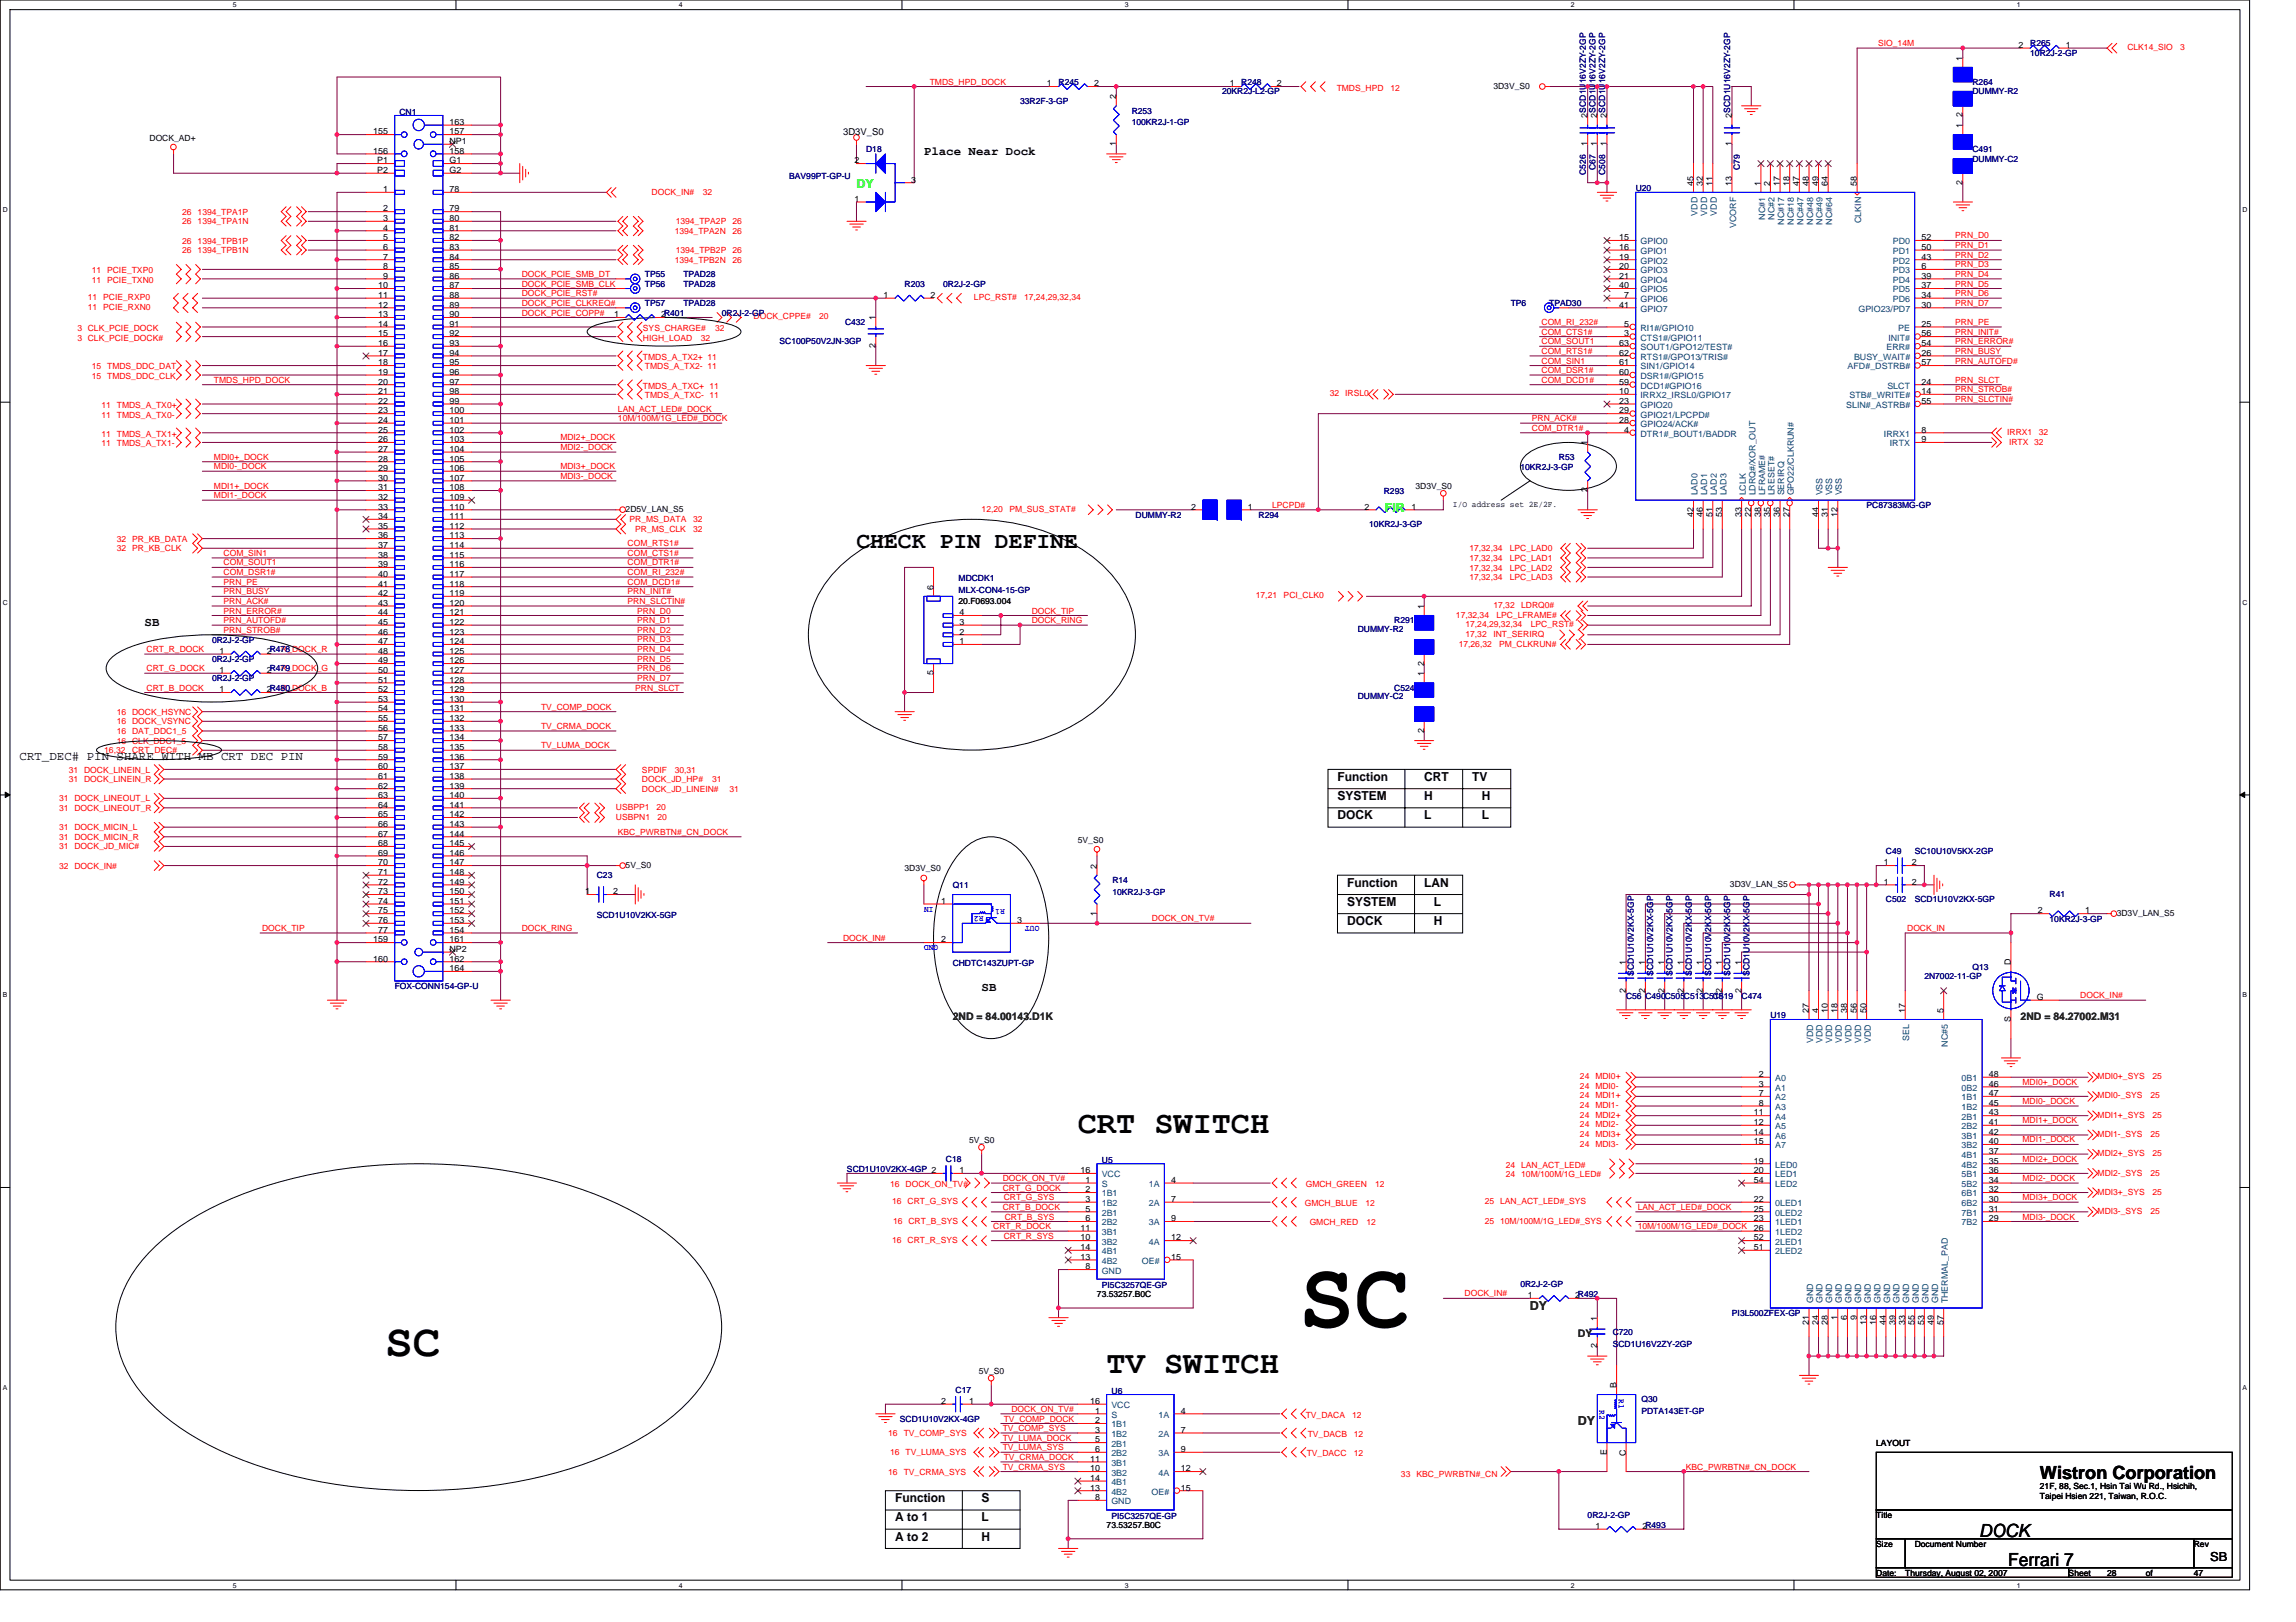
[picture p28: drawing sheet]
<svg xmlns="http://www.w3.org/2000/svg" width="297mm" height="210mm" viewBox="0 0 297 210" stroke-linecap="round" stroke-linejoin="round" font-family="sans-serif">
<defs><g id="words">
<text font-size="11.9" x="168.1" y="171.7">SC</text>
<text font-size="6" x="49.8" y="175.5">SC</text>
<g font-size="4.1">
<text x="139.4" y="146.6">CRT SWITCH</text>
<text x="143.2" y="177.7">TV SWITCH</text>
</g>
<text font-size="3" x="110.8" y="71">CHECK PIN DEFINE</text>
<g font-size="2.3">
<text x="263.9" y="191.4">Wistron Corporation</text>
<text x="256" y="198.9">DOCK</text>
<text x="259.8" y="202.6">Ferrari 7</text>
</g>
<g font-size="1.6">
<text x="119.5" y="20">Place Near Dock</text>
<text x="18.7" y="81">SB</text>
<text x="2.5" y="98.4">CRT_DEC# PIN SHARE WITH MB CRT DEC PIN</text>
<text x="173" y="101">Function</text>
<text x="184.3" y="101">CRT</text>
<text x="190.5" y="101">TV</text>
<text x="173" y="106">DOCK</text>
<text x="173" y="103.5">SYSTEM</text>
<text x="184.3" y="106">L</text>
<text x="184.3" y="103.5">H</text>
<text x="191.7" y="106">L</text>
<text x="191.7" y="103.5">H</text>
<text x="174.3" y="119.7">DOCK</text>
<text x="174.3" y="114.7">Function</text>
<text x="174.3" y="117.2">SYSTEM</text>
<text x="184.3" y="114.7">LAN</text>
<text x="185.5" y="119.7">H</text>
<text x="185.5" y="117.2">L</text>
<text x="127" y="128.3">SB</text>
<text x="115.8" y="194.4">Function</text>
<text x="115.8" y="196.9">A to 1</text>
<text x="127" y="196.9">L</text>
<text x="127" y="194.4">S</text>
<text x="115.8" y="199.4">A to 2</text>
<text x="127" y="199.4">H</text>
<text x="285.9" y="202">SB</text>
</g>
<g font-size="1.6" fill="#0f0">
<text x="110.8" y="24.4">DY</text>
<text x="179.2" y="66.2">FIR</text>
</g>
<g font-size="1.6" fill="#008000">
<text x="197.9" y="169.5">DY</text>
<text x="204.1" y="184.4">DY</text>
</g>
<g font-size="1.4" fill="#008000">
<text x="123.3" y="132">2ND = 84.00143.D1K</text>
<text x="261.4" y="132">2ND = 84.27002.M31</text>
<text x="204.1" y="173">DY</text>
</g>
<text font-size="1.2" x="109.1" y="17.4">3D3V_S0</text>
<g font-size="1.1" fill="#f00">
<text x="243" y="6">SIO_14M</text>
<text x="120.3" y="10.9">TMDS_HPD_DOCK</text>
<text x="172.9" y="11.7">TMDS_HPD</text>
<text x="179.9" y="11.7">12</text>
<text x="275.2" y="6.5">CLK14_SIO</text>
<text x="282.1" y="6.5">3</text>
<text x="23.6" y="27.8">26</text>
<text x="23.6" y="29">26</text>
<text x="25.6" y="27.8">1394_TPA1P</text>
<text x="25.6" y="29">1394_TPA1N</text>
<text x="84.3" y="25.3">DOCK_IN#</text>
<text x="87.4" y="29">1394_TPA2P</text>
<text x="90.9" y="25.3">32</text>
<text x="94.8" y="29">26</text>
<text x="11.9" y="35.4">11 PCIE_TXP0</text>
<text x="23.6" y="31.5">26</text>
<text x="23.6" y="32.8">26</text>
<text x="25.6" y="31.5">1394_TPB1P</text>
<text x="25.6" y="32.8">1394_TPB1N</text>
<text x="67.5" y="35.8">DOCK_PCIE_SMB_DT</text>
<text x="87.3" y="30.3">1394_TPA2N</text>
<text x="87.3" y="34">1394_TPB2N</text>
<text x="87.4" y="32.8">1394_TPB2P</text>
<text x="94.8" y="30.3">26</text>
<text x="94.8" y="34">26</text>
<text x="94.8" y="32.8">26</text>
<text x="253" y="35.8">PRN_D4</text>
<text x="253" y="34.6">PRN_D3</text>
<text x="253" y="30.9">PRN_D0</text>
<text x="253" y="33.4">PRN_D2</text>
<text x="253" y="32.1">PRN_D1</text>
<text x="11.4" y="40.1">11 PCIE_RXN0</text>
<text x="11.4" y="38.9">11 PCIE_RXP0</text>
<text x="11.9" y="36.6">11 PCIE_TXN0</text>
<text x="67.5" y="37.1">DOCK_PCIE_SMB_CLK</text>
<text x="67.5" y="39.6">DOCK_PCIE_CLKREQ#</text>
<text x="67.5" y="40.8">DOCK_PCIE_COPP#</text>
<text x="67.5" y="38.3">DOCK_PCIE_RST#</text>
<text x="97.5" y="41.3">DOCK_CPPE#</text>
<text x="106" y="41.3">20</text>
<text x="126" y="38.9">LPC_RST#</text>
<text x="132.5" y="38.9">17,24,29,32,34</text>
<text x="253" y="38.3">PRN_D6</text>
<text x="253" y="39.6">PRN_D7</text>
<text x="253" y="37.1">PRN_D5</text>
<text x="10" y="42.8">3 CLK_PCIE_DOCK</text>
<text x="10" y="44.1">3 CLK_PCIE_DOCK#</text>
<text x="11.9" y="47.8">15 TMDS_DDC_DAT</text>
<text x="83.2" y="44.1">HIGH_LOAD</text>
<text x="83.2" y="46.6">TMDS_A_TX2+ 11</text>
<text x="83.2" y="42.8">SYS_CHARGE#</text>
<text x="83.4" y="47.8">TMDS_A_TX2- 11</text>
<text x="90.7" y="44.1">32</text>
<text x="92.5" y="42.8">32</text>
<text x="199.4" y="42.1">COM_RI_232#</text>
<text x="199.4" y="43.3">COM_CTS1#</text>
<text x="199.4" y="44.6">COM_SOUT1</text>
<text x="199.4" y="45.8">COM_RTS1#</text>
<text x="199.4" y="47.1">COM_SIN1</text>
<text x="253" y="42.1">PRN_PE</text>
<text x="253" y="43.3">PRN_INIT#</text>
<text x="253" y="44.6">PRN_ERROR#</text>
<text x="253" y="45.8">PRN_BUSY</text>
<text x="253" y="47.1">PRN_AUTOFD#</text>
<text x="11.9" y="49.1">15 TMDS_DDC_CLK</text>
<text x="13.1" y="52.8">11 TMDS_A_TX0+</text>
<text x="27.7" y="49.5">TMDS_HPD_DOCK</text>
<text x="79.9" y="53.3">LAN_ACT_LED#_DOCK</text>
<text x="83.2" y="50.3">TMDS_A_TXC+ 11</text>
<text x="83.4" y="51.5">TMDS_A_TXC- 11</text>
<text x="172" y="51.3">32 IRSL0</text>
<text x="199.4" y="48.3">COM_DSR1#</text>
<text x="199.4" y="49.5">COM_DCD1#</text>
<text x="253" y="49.5">PRN_SLCT</text>
<text x="253" y="50.8">PRN_STROB#</text>
<text x="253" y="52">PRN_SLCTIN#</text>
<text x="13.1" y="54">11 TMDS_A_TX0-</text>
<text x="13.1" y="57.8">11 TMDS_A_TX1-</text>
<text x="13.1" y="56.5">11 TMDS_A_TX1+</text>
<text x="27.7" y="59.5">MDI0+_DOCK</text>
<text x="72.5" y="58.3">MDI2-_DOCK</text>
<text x="72.5" y="57">MDI2+_DOCK</text>
<text x="79.9" y="54.5">10M/100M/1G_LED#_DOCK</text>
<text x="198.2" y="54.5">PRN_ACK#</text>
<text x="198.2" y="55.8">COM_DTR1#</text>
<text x="259.7" y="56.3">IRRX1</text>
<text x="259.9" y="57.5">IRTX 32</text>
<text x="263.8" y="56.3">32</text>
<text x="27.7" y="63.2">MDI1+_DOCK</text>
<text x="27.7" y="64.5">MDI1-_DOCK</text>
<text x="27.7" y="60.7">MDI0-_DOCK</text>
<text x="72.5" y="62">MDI3-_DOCK</text>
<text x="72.5" y="60.7">MDI3+_DOCK</text>
<text x="164.6" y="65.7">LPCPD#</text>
<text x="15.1" y="70.1">32 PR_KB_DATA</text>
<text x="15.1" y="71.3">32 PR_KB_CLK</text>
<text x="28.9" y="71.9">COM_SIN1</text>
<text x="81.2" y="70.7">COM_RTS1#</text>
<text x="81.2" y="71.9">COM_CTS1#</text>
<text x="81.4" y="67.6">PR_MS_DATA</text>
<text x="82.2" y="68.9">PR_MS_CLK</text>
<text x="89.7" y="68.9">32</text>
<text x="89.7" y="67.6">32</text>
<text x="127" y="66.2">12,20</text>
<text x="130.6" y="66.2">PM_SUS_STAT#</text>
<text x="190.1" y="71.3">17,32,34</text>
<text x="195.3" y="71.3">LPC_LAD0</text>
<text x="28.9" y="74.4">COM_DSR1#</text>
<text x="28.9" y="76.9">PRN_BUSY</text>
<text x="28.9" y="75.7">PRN_PE</text>
<text x="28.9" y="73.2">COM_SOUT1</text>
<text x="81.2" y="74.4">COM_RI_232#</text>
<text x="81.2" y="75.7">COM_DCD1#</text>
<text x="81.2" y="76.9">PRN_INIT#</text>
<text x="81.2" y="73.2">COM_DTR1#</text>
<text x="162.5" y="77.4">17,21</text>
<text x="166.1" y="77.4">PCI_CLK0</text>
<text x="190.1" y="72.6">17,32,34</text>
<text x="190.1" y="73.8">17,32,34</text>
<text x="190.1" y="75.1">17,32,34</text>
<text x="195.3" y="72.6">LPC_LAD1</text>
<text x="195.3" y="73.8">LPC_LAD2</text>
<text x="195.3" y="75.1">LPC_LAD3</text>
<text x="28.9" y="80.6">PRN_AUTOFD#</text>
<text x="28.9" y="78.2">PRN_ACK#</text>
<text x="28.9" y="81.9">PRN_STROB#</text>
<text x="28.9" y="79.4">PRN_ERROR#</text>
<text x="81.2" y="78.2">PRN_SLCTIN#</text>
<text x="82.4" y="83.1">PRN_D3</text>
<text x="82.4" y="79.4">PRN_D0</text>
<text x="82.4" y="81.9">PRN_D2</text>
<text x="82.4" y="80.6">PRN_D1</text>
<text x="133.5" y="79.4">DOCK_TIP</text>
<text x="133.5" y="80.6">DOCK_RING</text>
<text x="188.4" y="79.9">17,32,34</text>
<text x="188.7" y="83.7">17,26,32</text>
<text x="189.6" y="81.2">17,24,29,32,34</text>
<text x="189.6" y="82.4">17,32</text>
<text x="193.2" y="82.4">INT_SERIRQ</text>
<text x="193.2" y="78.7">17,32</text>
<text x="193.6" y="79.9">LPC_LFRAME#</text>
<text x="193.9" y="83.7">PM_CLKRUN#</text>
<text x="196.8" y="78.7">LDRQ0#</text>
<text x="198.1" y="81.2">LPC_RST#</text>
<text x="19" y="84.4">CRT_R_DOCK</text>
<text x="19" y="86.9">CRT_G_DOCK</text>
<text x="19" y="89.4">CRT_B_DOCK</text>
<text x="36.4" y="89.4">R_DOCK_B</text>
<text x="36.4" y="86.9">R_DOCK_G</text>
<text x="36.4" y="84.4">R_DOCK_R</text>
<text x="82.2" y="89.4">PRN_SLCT</text>
<text x="82.4" y="84.4">PRN_D4</text>
<text x="82.4" y="86.9">PRN_D6</text>
<text x="82.4" y="88.1">PRN_D7</text>
<text x="82.4" y="85.6">PRN_D5</text>
<text x="15.1" y="95">16 DAT_DDC1_5</text>
<text x="15.1" y="92.5">16 DOCK_HSYNC</text>
<text x="15.1" y="93.7">16 DOCK_VSYNC</text>
<text x="70" y="91.8">TV_COMP_DOCK</text>
<text x="70" y="94.3">TV_CRMA_DOCK</text>
<text x="8.9" y="100">31 DOCK_LINEIN_L</text>
<text x="8.9" y="101.2">31 DOCK_LINEIN_R</text>
<text x="13.5" y="97.5">16,32</text>
<text x="15.1" y="96.2">16 CLK_DDC1_5</text>
<text x="17.1" y="97.5">CRT_DEC#</text>
<text x="70" y="96.8">TV_LUMA_DOCK</text>
<text x="83.1" y="101.2">DOCK_JD_HP#</text>
<text x="83.1" y="100">SPDIF</text>
<text x="87.3" y="100">30,31</text>
<text x="92.1" y="101.2">31</text>
<text x="7.6" y="103.7">31 DOCK_LINEOUT_L</text>
<text x="7.6" y="104.9">31 DOCK_LINEOUT_R</text>
<text x="7.6" y="107.4">31 DOCK_MICIN_L</text>
<text x="79.7" y="104.8">USBPP1</text>
<text x="79.7" y="106.1">USBPN1</text>
<text x="83.1" y="102.4">DOCK_JD_LINEIN#</text>
<text x="84.9" y="104.8">20</text>
<text x="85" y="106.1">20</text>
<text x="94.4" y="102.4">31</text>
<text x="7.6" y="109.9">31 DOCK_JD_MIC#</text>
<text x="7.6" y="108.7">31 DOCK_MICIN_R</text>
<text x="7.6" y="112.4">32 DOCK_IN#</text>
<text x="79.9" y="108">KBC_PWRBTN#_CN_DOCK</text>
<text x="149" y="119.2">DOCK_ON_TV#</text>
<text x="33.9" y="120.5">DOCK_TIP</text>
<text x="67.5" y="120.5">DOCK_RING</text>
<text x="109.1" y="121.7">DOCK_IN#</text>
<text x="246.7" y="120.5">DOCK_IN</text>
<text x="269.1" y="129.2">DOCK_IN#</text>
<text x="204.4" y="140.9">24 MDI0-</text>
<text x="204.4" y="143.4">24 MDI1-</text>
<text x="204.4" y="139.7">24 MDI0+</text>
<text x="204.4" y="142.2">24 MDI1+</text>
<text x="261.7" y="140.4">MDI0+_DOCK</text>
<text x="261.7" y="142.9">MDI0-_DOCK</text>
<text x="271.4" y="142.2">MDI0-_SYS</text>
<text x="271.4" y="139.7">MDI0+_SYS</text>
<text x="278.2" y="142.2">25</text>
<text x="278.5" y="139.7">25</text>
<text x="204.4" y="145.9">24 MDI2-</text>
<text x="204.4" y="148.4">24 MDI3-</text>
<text x="204.4" y="144.7">24 MDI2+</text>
<text x="204.4" y="147.1">24 MDI3+</text>
<text x="261.7" y="145.4">MDI1+_DOCK</text>
<text x="261.7" y="147.8">MDI1-_DOCK</text>
<text x="271.4" y="147.1">MDI1-_SYS</text>
<text x="271.4" y="144.7">MDI1+_SYS</text>
<text x="271.4" y="149.6">MDI2+_SYS</text>
<text x="278.2" y="147.1">25</text>
<text x="278.5" y="144.7">25</text>
<text x="278.5" y="149.6">25</text>
<text x="115.2" y="153.6">16 DOCK_ON_TV#</text>
<text x="115.4" y="155.9">16 CRT_G_SYS</text>
<text x="129.7" y="152.8">DOCK_ON_TV#</text>
<text x="129.7" y="154.1">CRT_G_DOCK</text>
<text x="129.9" y="155.3">CRT_G_SYS</text>
<text x="168.9" y="153.6">GMCH_GREEN</text>
<text x="177.9" y="153.6">12</text>
<text x="192.1" y="155.9">25 LAN_ACT_LED#_SYS</text>
<text x="194.8" y="152.4">24</text>
<text x="194.8" y="151.1">24 LAN_ACT_LED#</text>
<text x="196.8" y="152.4">10M/100M/1G_LED#</text>
<text x="261.7" y="155.3">MDI3+_DOCK</text>
<text x="261.7" y="150.3">MDI2+_DOCK</text>
<text x="261.7" y="152.8">MDI2-_DOCK</text>
<text x="271.4" y="154.6">MDI3+_SYS</text>
<text x="271.4" y="152.1">MDI2-_SYS</text>
<text x="278.2" y="152.1">25</text>
<text x="278.5" y="154.6">25</text>
<text x="115.4" y="160.8">16 CRT_R_SYS</text>
<text x="115.5" y="158.3">16 CRT_B_SYS</text>
<text x="128.5" y="159.1">CRT_R_DOCK</text>
<text x="129.7" y="156.6">CRT_B_DOCK</text>
<text x="129.9" y="160.3">CRT_R_SYS</text>
<text x="130" y="157.8">CRT_B_SYS</text>
<text x="168.8" y="156.1">GMCH_BLUE</text>
<text x="169.4" y="158.6">GMCH_RED</text>
<text x="176.7" y="156.1">12</text>
<text x="176.8" y="158.6">12</text>
<text x="192.1" y="158.3">25</text>
<text x="194.1" y="158.3">10M/100M/1G_LED#_SYS</text>
<text x="211.9" y="156.6">LAN_ACT_LED#_DOCK</text>
<text x="211.9" y="159.1">10M/100M/1G_LED#_DOCK</text>
<text x="261.7" y="157.8">MDI3-_DOCK</text>
<text x="271.4" y="157.1">MDI3-_SYS</text>
<text x="278.2" y="157.1">25</text>
<text x="189.5" y="167.8">DOCK_IN#</text>
<text x="114.9" y="185.8">16</text>
<text x="116.9" y="185.8">TV_COMP_SYS</text>
<text x="129.7" y="185.2">TV_COMP_SYS</text>
<text x="129.9" y="184">TV_COMP_DOCK</text>
<text x="130.8" y="182.7">DOCK_ON_TV#</text>
<text x="168.9" y="183.5">TV_DACA</text>
<text x="169.2" y="186">TV_DACB</text>
<text x="174.9" y="183.5">12</text>
<text x="175.2" y="186">12</text>
<text x="114.9" y="190.8">16</text>
<text x="115.2" y="188.3">16 TV_LUMA_SYS</text>
<text x="116.9" y="190.8">TV_CRMA_SYS</text>
<text x="129.7" y="186.4">TV_LUMA_DOCK</text>
<text x="129.7" y="187.7">TV_LUMA_SYS</text>
<text x="129.7" y="190.2">TV_CRMA_SYS</text>
<text x="129.9" y="188.9">TV_CRMA_DOCK</text>
<text x="169.1" y="188.4">TV_DACC</text>
<text x="175.2" y="188.4">12</text>
<text x="181.2" y="191.2">33</text>
<text x="183.3" y="191.2">KBC_PWRBTN#_CN</text>
<text x="218.1" y="190.2">KBC_PWRBTN#_CN_DOCK</text>
</g>
<g font-size="1.1" fill="#000080">
<text x="262.7" y="6">R265</text>
<text x="136.9" y="11">R245</text>
<text x="160.6" y="11">R248</text>
<text x="255.2" y="11">R264</text>
<text x="262.7" y="7.2">10R2J-2-GP</text>
<text x="51.7" y="14.8">CN1</text>
<text x="132" y="13.5">33R2F-3-GP</text>
<text x="146.4" y="14.7">R253</text>
<text x="146.4" y="16.2">100KR2J-1-GP</text>
<text x="158.1" y="12.2">20KR2J-L2-GP</text>
<text x="255.2" y="12.2">DUMMY-R2</text>
<text x="102.1" y="23.2">BAV99PT-GP-U</text>
<text x="112.1" y="19.7">D18</text>
<text x="205.2" y="22.6" transform="rotate(-90 205.2 22.6)">C526</text>
<text x="206.4" y="22" transform="rotate(-90 206.4 22)">C67</text>
<text x="207.7" y="22.6" transform="rotate(-90 207.7 22.6)">C508</text>
<text x="225.1" y="22" transform="rotate(-90 225.1 22)">C79</text>
<text x="255.2" y="19.7">C491</text>
<text x="255.2" y="20.9">DUMMY-C2</text>
<text x="211.6" y="24.7">U20</text>
<text x="83.4" y="35.9">TP55</text>
<text x="88.4" y="35.9">TPAD28</text>
<text x="83.4" y="37.1">TP56</text>
<text x="83.4" y="39.6">TP57</text>
<text x="88.4" y="37.1">TPAD28</text>
<text x="88.4" y="39.6">TPAD28</text>
<text x="93.4" y="40.9">0R2J-2-GP</text>
<text x="117" y="37.1">R203</text>
<text x="122" y="37.1">0R2J-2-GP</text>
<text x="195.4" y="39.6">TP6</text>
<text x="200.4" y="39.6">TPAD30</text>
<text x="100.9" y="44.6">SC100P50V2JN-3GP</text>
<text x="109.3" y="42.1">C432</text>
<text x="201.7" y="59.5">R53</text>
<text x="179" y="63.9">R293</text>
<text x="196.7" y="60.8">10KR2J-3-GP</text>
<text x="241.5" y="65.7">PC87383MG-GP</text>
<text x="146.9" y="67">DUMMY-R2</text>
<text x="162.8" y="67">R294</text>
<text x="177.1" y="68.2">10KR2J-3-GP</text>
<text x="124" y="75.2">MDCDK1</text>
<text x="124" y="76.7">MLX-CON4-15-GP</text>
<text x="27.4" y="83.2">0R2J-2-GP</text>
<text x="175.7" y="81.8">DUMMY-R2</text>
<text x="180.4" y="80.7">R291</text>
<text x="27.4" y="85.7">0R2J-2-GP</text>
<text x="27.4" y="88.1">0R2J-2-GP</text>
<text x="180.4" y="89.4">C524</text>
<text x="175.7" y="90.5">DUMMY-C2</text>
<text x="77.2" y="113.7">C23</text>
<text x="244" y="110.6">C49</text>
<text x="247.7" y="110.6">SC10U10V5KX-2GP</text>
<text x="77.2" y="118.8">SCD1U10V2KX-5GP</text>
<text x="123.3" y="114.9">Q11</text>
<text x="143.9" y="114.3">R14</text>
<text x="143.9" y="115.8">10KR2J-3-GP</text>
<text x="244" y="116.8">C502</text>
<text x="247.7" y="116.8">SCD1U10V2KX-5GP</text>
<text x="265.2" y="116.1">R41</text>
<text x="265.2" y="119.3">10KR2J-3-GP</text>
<text x="123.3" y="125">CHDTC143ZUPT-GP</text>
<text x="255.2" y="125.5">Q13</text>
<text x="51.1" y="128">FOX-CONN154-GP-U</text>
<text x="210.4" y="129.2">C56 C490</text>
<text x="211.4" y="126.3" transform="rotate(-90 211.4 126.3)">SCD1U10V2KX-5GP</text>
<text x="213.9" y="126.3" transform="rotate(-90 213.9 126.3)">SCD1U10V2KX-5GP</text>
<text x="215.4" y="129.2">C505</text>
<text x="216.4" y="126.3" transform="rotate(-90 216.4 126.3)">SCD1U10V2KX-5GP</text>
<text x="217.8" y="129.2">C513C518</text>
<text x="218.9" y="126.3" transform="rotate(-90 218.9 126.3)">SCD1U10V2KX-5GP</text>
<text x="221.4" y="126.3" transform="rotate(-90 221.4 126.3)">SCD1U10V2KX-5GP</text>
<text x="221.6" y="129.2">C519</text>
<text x="223.8" y="126.3" transform="rotate(-90 223.8 126.3)">SCD1U10V2KX-5GP</text>
<text x="225.3" y="129.2">C474</text>
<text x="226.3" y="126.3" transform="rotate(-90 226.3 126.3)">SCD1U10V2KX-5GP</text>
<text x="229" y="131.7">U19</text>
<text x="249" y="126.7">2N7002-11-GP</text>
<text x="109.6" y="151.6">SCD1U10V2KX-4GP 2</text>
<text x="122.4" y="150.4">C18</text>
<text x="142.6" y="150.5">U5</text>
<text x="142.6" y="166.7">PI5C3257QE-GP</text>
<text x="196.7" y="166.6">0R2J-2-GP</text>
<text x="208.6" y="172.8">C720</text>
<text x="224.1" y="170.3">PI3L500ZFEX-GP</text>
<text x="208.6" y="174.3">SCD1U16V2ZY-2GP</text>
<text x="116.4" y="184">SCD1U10V2KX-4GP</text>
<text x="123.6" y="180.2">C17</text>
<text x="143.8" y="180.4">U6</text>
<text x="212.4" y="181.5">Q30</text>
<text x="212.4" y="183">PDTA143ET-GP</text>
<text x="143.8" y="196.6">PI5C3257QE-GP</text>
<text x="205.4" y="196.4">0R2J-2-GP</text>
</g>
<g font-size="1.1">
<text x="135.4" y="11.2">1</text>
<text x="141.6" y="11.2">2</text>
<text x="159.1" y="11.2">1</text>
<text x="165.2" y="11.2">2</text>
<text x="193.2" y="11.5">3D3V_S0</text>
<text x="253.9" y="7.9" transform="rotate(-90 253.9 7.9)">1</text>
<text x="261.2" y="6.2">2</text>
<text x="267.2" y="6.2">1</text>
<text x="48.3" y="17.4">155</text>
<text x="58.2" y="17.4">157</text>
<text x="58.2" y="16.2">163</text>
<text x="144.4" y="12.8" transform="rotate(-90 144.4 12.8)">2</text>
<text x="205.4" y="15.3" transform="rotate(-90 205.4 15.3)">2SCD1U16V2ZY-2GP</text>
<text x="206.6" y="15.3" transform="rotate(-90 206.6 15.3)">2SCD1U16V2ZY-2GP</text>
<text x="207.9" y="15.3" transform="rotate(-90 207.9 15.3)">2SCD1U16V2ZY-2GP</text>
<text x="224" y="15.3" transform="rotate(-90 224 15.3)">2SCD1U16V2ZY-2GP</text>
<text x="253.9" y="16.6" transform="rotate(-90 253.9 16.6)">1</text>
<text x="253.9" y="15.2" transform="rotate(-90 253.9 15.2)">2</text>
<text x="19.3" y="18.2">DOCK_AD+</text>
<text x="48.3" y="19.9">156</text>
<text x="48.8" y="21.1">P1</text>
<text x="48.8" y="22.4">P2</text>
<text x="58.2" y="19.9">158</text>
<text x="58.2" y="21.1">G1</text>
<text x="58.2" y="22.4">G2</text>
<text x="58.2" y="18.6">NP1</text>
<text x="110.6" y="21.1">2</text>
<text x="117.9" y="23.6">3</text>
<text x="144.4" y="18.9" transform="rotate(-90 144.4 18.9)">1</text>
<text x="205.4" y="18.9" transform="rotate(-90 205.4 18.9)">1</text>
<text x="206.6" y="18.9" transform="rotate(-90 206.6 18.9)">1</text>
<text x="207.9" y="18.9" transform="rotate(-90 207.9 18.9)">1</text>
<text x="224" y="18.9" transform="rotate(-90 224 18.9)">1</text>
<text x="253.9" y="23.9" transform="rotate(-90 253.9 23.9)">2</text>
<text x="49.6" y="24.9">1</text>
<text x="49.6" y="27.4">2</text>
<text x="49.6" y="28.6">3</text>
<text x="49.6" y="29.8">4</text>
<text x="58.2" y="27.4">79</text>
<text x="58.2" y="28.6">80</text>
<text x="58.2" y="29.8">81</text>
<text x="58.2" y="24.9">78</text>
<text x="110.6" y="26.1">1</text>
<text x="219.1" y="24" transform="rotate(-90 219.1 24)">45</text>
<text x="220.3" y="24" transform="rotate(-90 220.3 24)">32</text>
<text x="221.6" y="24" transform="rotate(-90 221.6 24)">11</text>
<text x="224" y="24" transform="rotate(-90 224 24)">13</text>
<text x="227.8" y="24" transform="rotate(-90 227.8 24)">1</text>
<text x="229" y="24" transform="rotate(-90 229 24)">2</text>
<text x="230.3" y="24" transform="rotate(-90 230.3 24)">17</text>
<text x="231.5" y="24" transform="rotate(-90 231.5 24)">18</text>
<text x="232.8" y="24" transform="rotate(-90 232.8 24)">47</text>
<text x="234" y="24" transform="rotate(-90 234 24)">48</text>
<text x="235.2" y="24" transform="rotate(-90 235.2 24)">49</text>
<text x="236.5" y="24" transform="rotate(-90 236.5 24)">64</text>
<text x="240.2" y="24" transform="rotate(-90 240.2 24)">58</text>
<text x="49.6" y="31.1">5</text>
<text x="49.6" y="32.3">6</text>
<text x="49.6" y="33.6">7</text>
<text x="49.6" y="34.8">8</text>
<text x="58.2" y="31.1">82</text>
<text x="58.2" y="32.3">83</text>
<text x="58.2" y="33.6">84</text>
<text x="58.2" y="34.8">85</text>
<text x="209.5" y="31.1">15</text>
<text x="209.5" y="32.3">16</text>
<text x="209.5" y="33.6">19</text>
<text x="209.5" y="34.8">20</text>
<text x="248.6" y="34.8">6</text>
<text x="248.6" y="33.6">43</text>
<text x="248.6" y="32.3">50</text>
<text x="248.6" y="31.1">52</text>
<text x="48.9" y="37.3">10</text>
<text x="48.9" y="38.6">11</text>
<text x="48.9" y="39.8">12</text>
<text x="48.9" y="41.1">13</text>
<text x="49.6" y="36.1">9</text>
<text x="58.2" y="36.1">86</text>
<text x="58.2" y="37.3">87</text>
<text x="58.2" y="38.6">88</text>
<text x="58.2" y="39.8">89</text>
<text x="58.2" y="41.1">90</text>
<text x="79.4" y="41.1">1</text>
<text x="85.6" y="41.1">2R401</text>
<text x="113.3" y="41.4" transform="rotate(-90 113.3 41.4)">1</text>
<text x="114.3" y="38.6">1</text>
<text x="120.4" y="38.6">2</text>
<text x="209.5" y="36.1">21</text>
<text x="209.5" y="37.3">40</text>
<text x="209.5" y="39.8">41</text>
<text x="210.1" y="38.6">7</text>
<text x="248.6" y="38.6">34</text>
<text x="248.6" y="37.3">37</text>
<text x="248.6" y="36.1">39</text>
<text x="248.6" y="39.8">30</text>
<text x="48.9" y="42.3">14</text>
<text x="48.9" y="43.5">15</text>
<text x="48.9" y="44.8">16</text>
<text x="48.9" y="46">17</text>
<text x="48.9" y="47.3">18</text>
<text x="58.2" y="42.3">91</text>
<text x="58.2" y="43.5">92</text>
<text x="58.2" y="44.8">93</text>
<text x="58.2" y="46">94</text>
<text x="58.2" y="47.3">95</text>
<text x="113.3" y="45.1" transform="rotate(-90 113.3 45.1)">2</text>
<text x="209.5" y="46">62</text>
<text x="209.5" y="44.8">63</text>
<text x="209.5" y="47.3">61</text>
<text x="210.1" y="42.3">5</text>
<text x="210.1" y="43.5">3</text>
<text x="248.6" y="44.8">54</text>
<text x="248.6" y="43.5">56</text>
<text x="248.6" y="42.3">25</text>
<text x="248.6" y="47.3">57</text>
<text x="248.6" y="46">26</text>
<text x="48.9" y="48.5">19</text>
<text x="48.9" y="49.8">20</text>
<text x="48.9" y="51">21</text>
<text x="48.9" y="52.3">22</text>
<text x="48.9" y="53.5">23</text>
<text x="58.2" y="48.5">96</text>
<text x="58.2" y="49.8">97</text>
<text x="58.2" y="51">98</text>
<text x="58.2" y="52.3">99</text>
<text x="58.2" y="53.5">100</text>
<text x="209.5" y="48.5">60</text>
<text x="209.5" y="49.8">59</text>
<text x="209.5" y="51">10</text>
<text x="209.5" y="53.5">29</text>
<text x="209.5" y="52.3">23</text>
<text x="248.6" y="51">14</text>
<text x="248.6" y="49.8">24</text>
<text x="248.6" y="52.3">55</text>
<text x="48.9" y="54.7">24</text>
<text x="48.9" y="56">25</text>
<text x="48.9" y="57.2">26</text>
<text x="48.9" y="58.5">27</text>
<text x="48.9" y="59.7">28</text>
<text x="58.2" y="54.7">101</text>
<text x="58.2" y="56">102</text>
<text x="58.2" y="57.2">103</text>
<text x="58.2" y="58.5">104</text>
<text x="58.2" y="59.7">105</text>
<text x="205.4" y="57.6" transform="rotate(-90 205.4 57.6)">1</text>
<text x="209.5" y="54.7">28</text>
<text x="210.1" y="56">4</text>
<text x="248.6" y="56">8</text>
<text x="248.6" y="57.2">9</text>
<text x="48.9" y="61">29</text>
<text x="48.9" y="62.2">30</text>
<text x="48.9" y="63.5">31</text>
<text x="48.9" y="64.7">32</text>
<text x="48.9" y="66">33</text>
<text x="58.2" y="61">106</text>
<text x="58.2" y="62.2">107</text>
<text x="58.2" y="63.5">108</text>
<text x="58.2" y="64.7">109</text>
<text x="58.2" y="66">110</text>
<text x="154.1" y="66">2</text>
<text x="161.5" y="66">1</text>
<text x="176.5" y="66">2</text>
<text x="182.6" y="66">1</text>
<text x="183.1" y="63.2">3D3V_S0</text>
<text x="188" y="65.6">I/O address set 2E/2F.</text>
<text x="205.4" y="63.7" transform="rotate(-90 205.4 63.7)">2</text>
<text x="48.9" y="67.2">34</text>
<text x="48.9" y="68.4">35</text>
<text x="48.9" y="69.7">36</text>
<text x="48.9" y="70.9">37</text>
<text x="58.2" y="67.2">111</text>
<text x="58.2" y="68.4">112</text>
<text x="58.2" y="69.7">113</text>
<text x="58.2" y="70.9">114</text>
<text x="80.9" y="66.2">2D5V_LAN_S5</text>
<text x="219.1" y="66.9" transform="rotate(-90 219.1 66.9)">42</text>
<text x="220.3" y="66.9" transform="rotate(-90 220.3 66.9)">46</text>
<text x="221.6" y="66.9" transform="rotate(-90 221.6 66.9)">51</text>
<text x="222.8" y="66.9" transform="rotate(-90 222.8 66.9)">53</text>
<text x="225.3" y="66.9" transform="rotate(-90 225.3 66.9)">33</text>
<text x="226.5" y="66.9" transform="rotate(-90 226.5 66.9)">22</text>
<text x="227.8" y="66.9" transform="rotate(-90 227.8 66.9)">38</text>
<text x="229" y="66.9" transform="rotate(-90 229 66.9)">35</text>
<text x="230.3" y="66.9" transform="rotate(-90 230.3 66.9)">36</text>
<text x="231.5" y="66.9" transform="rotate(-90 231.5 66.9)">27</text>
<text x="235.2" y="66.9" transform="rotate(-90 235.2 66.9)">44</text>
<text x="236.5" y="66.9" transform="rotate(-90 236.5 66.9)">31</text>
<text x="237.7" y="66.9" transform="rotate(-90 237.7 66.9)">12</text>
<text x="48.9" y="72.2">38</text>
<text x="48.9" y="73.4">39</text>
<text x="48.9" y="74.7">40</text>
<text x="48.9" y="75.9">41</text>
<text x="48.9" y="77.2">42</text>
<text x="58.2" y="72.2">115</text>
<text x="58.2" y="73.4">116</text>
<text x="58.2" y="74.7">117</text>
<text x="58.2" y="75.9">118</text>
<text x="58.2" y="77.2">119</text>
<text x="120.8" y="76.3" transform="rotate(-90 120.8 76.3)">6</text>
<text x="48.9" y="78.4">43</text>
<text x="48.9" y="79.6">44</text>
<text x="48.9" y="80.9">45</text>
<text x="48.9" y="82.1">46</text>
<text x="48.9" y="83.4">47</text>
<text x="58.2" y="78.4">120</text>
<text x="58.2" y="79.6">121</text>
<text x="58.2" y="80.9">122</text>
<text x="58.2" y="82.1">123</text>
<text x="58.2" y="83.4">124</text>
<text x="124" y="78.2">20.F0693.004</text>
<text x="124.1" y="83.4">1</text>
<text x="124.1" y="82.1">2</text>
<text x="124.1" y="80.9">3</text>
<text x="124.1" y="79.6">4</text>
<text x="184.2" y="78.8" transform="rotate(-90 184.2 78.8)">1</text>
<text x="28.4" y="87.1">1</text>
<text x="28.4" y="89.6">1</text>
<text x="28.4" y="84.6">1</text>
<text x="34.5" y="87.1">2R479</text>
<text x="34.5" y="89.6">2R480</text>
<text x="34.5" y="84.6">2R478</text>
<text x="48.9" y="84.6">48</text>
<text x="48.9" y="85.9">49</text>
<text x="48.9" y="87.1">50</text>
<text x="48.9" y="88.3">51</text>
<text x="48.9" y="89.6">52</text>
<text x="58.2" y="84.6">125</text>
<text x="58.2" y="85.9">126</text>
<text x="58.2" y="87.1">127</text>
<text x="58.2" y="88.3">128</text>
<text x="58.2" y="89.6">129</text>
<text x="120.8" y="87.4" transform="rotate(-90 120.8 87.4)">5</text>
<text x="184.2" y="87.5" transform="rotate(-90 184.2 87.5)">1</text>
<text x="184.2" y="86.1" transform="rotate(-90 184.2 86.1)">2</text>
<text x="48.9" y="90.8">53</text>
<text x="48.9" y="92.1">54</text>
<text x="48.9" y="93.3">55</text>
<text x="48.9" y="94.6">56</text>
<text x="48.9" y="95.8">57</text>
<text x="58.2" y="90.8">130</text>
<text x="58.2" y="92.1">131</text>
<text x="58.2" y="93.3">132</text>
<text x="58.2" y="94.6">133</text>
<text x="58.2" y="95.8">134</text>
<text x="184.2" y="94.8" transform="rotate(-90 184.2 94.8)">2</text>
<text x="48.9" y="97.1">58</text>
<text x="48.9" y="98.3">59</text>
<text x="48.9" y="99.5">60</text>
<text x="48.9" y="100.8">61</text>
<text x="58.2" y="97.1">135</text>
<text x="58.2" y="98.3">136</text>
<text x="58.2" y="99.5">137</text>
<text x="58.2" y="100.8">138</text>
<text x="48.9" y="102">62</text>
<text x="48.9" y="103.3">63</text>
<text x="48.9" y="104.5">64</text>
<text x="48.9" y="105.8">65</text>
<text x="48.9" y="107">66</text>
<text x="58.2" y="102">139</text>
<text x="58.2" y="103.3">140</text>
<text x="58.2" y="104.5">141</text>
<text x="58.2" y="105.8">142</text>
<text x="58.2" y="107">143</text>
<text x="48.9" y="108.3">67</text>
<text x="48.9" y="109.5">68</text>
<text x="48.9" y="110.7">69</text>
<text x="48.9" y="112">70</text>
<text x="48.9" y="113.2">71</text>
<text x="58.2" y="108.3">144</text>
<text x="58.2" y="109.5">145</text>
<text x="58.2" y="110.7">146</text>
<text x="58.2" y="112">147</text>
<text x="58.2" y="113.2">148</text>
<text x="80.9" y="112.3">5V_S0</text>
<text x="117" y="112.8">3D3V_S0</text>
<text x="139.4" y="109.1">5V_S0</text>
<text x="141.9" y="112.4" transform="rotate(-90 141.9 112.4)">2</text>
<text x="243.7" y="112">1</text>
<text x="247.4" y="112">2</text>
<text x="48.9" y="114.5">72</text>
<text x="48.9" y="115.7">73</text>
<text x="48.9" y="117">74</text>
<text x="48.9" y="118.2">75</text>
<text x="48.9" y="119.5">76</text>
<text x="58.2" y="114.5">149</text>
<text x="58.2" y="115.7">150</text>
<text x="58.2" y="117">151</text>
<text x="58.2" y="118.2">152</text>
<text x="58.2" y="119.5">153</text>
<text x="75.7" y="115.7">1</text>
<text x="79.3" y="115.7">2</text>
<text x="121.7" y="117">1</text>
<text x="131.6" y="119.5">3</text>
<text x="141.9" y="118.5" transform="rotate(-90 141.9 118.5)">1</text>
<text x="223.8" y="114.8">3D3V_LAN_S5</text>
<text x="243.7" y="114.5">1</text>
<text x="247.4" y="114.5">2</text>
<text x="263.6" y="118.2">2</text>
<text x="269.7" y="118.2">1</text>
<text x="273.9" y="118.5">3D3V_LAN_S5</text>
<text x="48.3" y="122">159</text>
<text x="48.3" y="124.4">160</text>
<text x="48.9" y="120.7">77</text>
<text x="58.2" y="120.7">154</text>
<text x="58.2" y="122">161</text>
<text x="58.2" y="124.4">162</text>
<text x="58.2" y="125.7">164</text>
<text x="58.2" y="123.2">NP2</text>
<text x="121.7" y="122">2</text>
<text x="210.4" y="124.8" transform="rotate(-90 210.4 124.8)">1</text>
<text x="212.8" y="124.8" transform="rotate(-90 212.8 124.8)">1</text>
<text x="215.3" y="124.8" transform="rotate(-90 215.3 124.8)">1</text>
<text x="217.8" y="124.8" transform="rotate(-90 217.8 124.8)">1</text>
<text x="220.3" y="124.8" transform="rotate(-90 220.3 124.8)">1</text>
<text x="222.8" y="124.8" transform="rotate(-90 222.8 124.8)">1</text>
<text x="225.3" y="124.8" transform="rotate(-90 225.3 124.8)">1</text>
<text x="260.1" y="124.8" transform="rotate(-90 260.1 124.8)">D</text>
<text x="210.4" y="128.5" transform="rotate(-90 210.4 128.5)">2</text>
<text x="212.8" y="128.5" transform="rotate(-90 212.8 128.5)">2</text>
<text x="215.3" y="128.5" transform="rotate(-90 215.3 128.5)">2</text>
<text x="217.8" y="128.5" transform="rotate(-90 217.8 128.5)">2</text>
<text x="220.3" y="128.5" transform="rotate(-90 220.3 128.5)">2</text>
<text x="222.8" y="128.5" transform="rotate(-90 222.8 128.5)">2</text>
<text x="225.3" y="128.5" transform="rotate(-90 225.3 128.5)">2</text>
<text x="234" y="131.1" transform="rotate(-90 234 131.1)">27</text>
<text x="235.2" y="131.1" transform="rotate(-90 235.2 131.1)">4</text>
<text x="236.5" y="131.1" transform="rotate(-90 236.5 131.1)">10</text>
<text x="237.7" y="131.1" transform="rotate(-90 237.7 131.1)">18</text>
<text x="239" y="131.1" transform="rotate(-90 239 131.1)">38</text>
<text x="240.2" y="131.1" transform="rotate(-90 240.2 131.1)">56</text>
<text x="241.5" y="131.1" transform="rotate(-90 241.5 131.1)">50</text>
<text x="246.5" y="131.1" transform="rotate(-90 246.5 131.1)">17</text>
<text x="251.4" y="131.1" transform="rotate(-90 251.4 131.1)">5</text>
<text x="263.5" y="129.4">G</text>
<text x="260.1" y="132.3" transform="rotate(-90 260.1 132.3)">S</text>
<text x="227.5" y="139.4">2</text>
<text x="227.5" y="140.6">3</text>
<text x="227.5" y="141.9">7</text>
<text x="227.5" y="143.1">8</text>
<text x="257.3" y="141.9">47</text>
<text x="257.3" y="143.1">45</text>
<text x="257.3" y="139.4">48</text>
<text x="257.3" y="140.6">46</text>
<text x="125.4" y="147.9">5V_S0</text>
<text x="226.9" y="144.4">11</text>
<text x="226.9" y="145.6">12</text>
<text x="226.9" y="146.9">14</text>
<text x="226.9" y="148.1">15</text>
<text x="257.3" y="144.4">43</text>
<text x="257.3" y="146.9">42</text>
<text x="257.3" y="145.6">41</text>
<text x="257.3" y="148.1">40</text>
<text x="257.3" y="149.3">37</text>
<text x="124.1" y="151.8">1</text>
<text x="139.8" y="151.8">16</text>
<text x="140.4" y="153.1">1</text>
<text x="140.4" y="154.3">2</text>
<text x="140.4" y="155.6">3</text>
<text x="151.5" y="153.1">4</text>
<text x="151.5" y="155.6">7</text>
<text x="226.9" y="155.6">22</text>
<text x="226.9" y="150.6">19</text>
<text x="226.9" y="151.8">20</text>
<text x="226.9" y="153.1">54</text>
<text x="257.3" y="151.8">36</text>
<text x="257.3" y="150.6">35</text>
<text x="257.3" y="153.1">34</text>
<text x="257.3" y="154.3">32</text>
<text x="257.3" y="155.6">30</text>
<text x="139.8" y="159.3">11</text>
<text x="139.8" y="160.5">10</text>
<text x="139.8" y="161.8">14</text>
<text x="140.4" y="156.8">5</text>
<text x="140.4" y="158.1">6</text>
<text x="151.5" y="158.1">9</text>
<text x="151.5" y="160.5">12</text>
<text x="226.9" y="158.1">23</text>
<text x="226.9" y="156.8">25</text>
<text x="226.9" y="159.3">26</text>
<text x="226.9" y="160.5">52</text>
<text x="226.9" y="161.8">51</text>
<text x="257.3" y="156.8">31</text>
<text x="257.3" y="158.1">29</text>
<text x="139.8" y="163">13</text>
<text x="140.4" y="164.3">8</text>
<text x="141.9" y="167.8">73.53257.B0C</text>
<text x="151.5" y="163">15</text>
<text x="197.7" y="168">1</text>
<text x="203.8" y="168">2R492</text>
<text x="206.6" y="170.9" transform="rotate(-90 206.6 170.9)">1</text>
<text x="234" y="171.4" transform="rotate(-90 234 171.4)">21</text>
<text x="235.2" y="171.4" transform="rotate(-90 235.2 171.4)">24</text>
<text x="236.5" y="171.4" transform="rotate(-90 236.5 171.4)">28</text>
<text x="237.7" y="170.8" transform="rotate(-90 237.7 170.8)">1</text>
<text x="239" y="170.8" transform="rotate(-90 239 170.8)">6</text>
<text x="240.2" y="170.8" transform="rotate(-90 240.2 170.8)">9</text>
<text x="241.5" y="171.4" transform="rotate(-90 241.5 171.4)">13</text>
<text x="242.7" y="171.4" transform="rotate(-90 242.7 171.4)">16</text>
<text x="244" y="171.4" transform="rotate(-90 244 171.4)">44</text>
<text x="245.2" y="171.4" transform="rotate(-90 245.2 171.4)">39</text>
<text x="246.5" y="171.4" transform="rotate(-90 246.5 171.4)">33</text>
<text x="247.7" y="171.4" transform="rotate(-90 247.7 171.4)">55</text>
<text x="248.9" y="171.4" transform="rotate(-90 248.9 171.4)">53</text>
<text x="250.2" y="171.4" transform="rotate(-90 250.2 171.4)">49</text>
<text x="251.4" y="171.4" transform="rotate(-90 251.4 171.4)">57</text>
<text x="126.6" y="177.8">5V_S0</text>
<text x="206.6" y="174.5" transform="rotate(-90 206.6 174.5)">2</text>
<text x="209.1" y="179.6" transform="rotate(-90 209.1 179.6)">B</text>
<text x="121.7" y="181.7">2</text>
<text x="125.4" y="181.7">1</text>
<text x="141" y="181.7">16</text>
<text x="141.7" y="182.9">1</text>
<text x="141.7" y="184.2">2</text>
<text x="141.7" y="185.4">3</text>
<text x="152.8" y="182.9">4</text>
<text x="152.8" y="185.4">7</text>
<text x="141" y="189.2">11</text>
<text x="141" y="190.4">10</text>
<text x="141" y="191.6">14</text>
<text x="141.7" y="186.7">5</text>
<text x="141.7" y="187.9">6</text>
<text x="152.8" y="187.9">9</text>
<text x="152.8" y="190.4">12</text>
<text x="207.9" y="188.3" transform="rotate(-90 207.9 188.3)">E</text>
<text x="210.4" y="188.4" transform="rotate(-90 210.4 188.4)">C</text>
<text x="242.7" y="187.1">LAYOUT</text>
<text x="141" y="192.9">13</text>
<text x="141.7" y="194.1">8</text>
<text x="143.2" y="197.7">73.53257.B0C</text>
<text x="152.8" y="192.9">15</text>
<text x="206.4" y="197.9">1</text>
<text x="212.5" y="197.9">2R493</text>
<text x="242.7" y="196.4">Title</text>
<text x="263.9" y="192.7">21F, 88, Sec.1, Hsin Tai Wu Rd., Hsichih,</text>
<text x="263.9" y="194">Taipei Hsien 221, Taiwan, R.O.C.</text>
<text x="242.7" y="200.2">Size</text>
<text x="242.7" y="203.9">Date:</text>
<text x="246.5" y="203.9">Thursday, August 02, 2007</text>
<text x="247.7" y="200.2">Document Number</text>
<text x="267.6" y="203.9">Sheet</text>
<text x="272.6" y="203.9">28</text>
<text x="277.6" y="203.9">of</text>
<text x="283.8" y="200.2">Rev</text>
<text x="283.8" y="203.9">47</text>
</g>
<g font-size="1.1" fill="#004080">
<text x="219.6" y="27.9" transform="rotate(-90 219.6 27.9)">VDD</text>
<text x="220.9" y="27.9" transform="rotate(-90 220.9 27.9)">VDD</text>
<text x="222.1" y="27.9" transform="rotate(-90 222.1 27.9)">VDD</text>
<text x="224.6" y="29.5" transform="rotate(-90 224.6 29.5)">VCORF</text>
<text x="228.3" y="28.4" transform="rotate(-90 228.3 28.4)">NC#1</text>
<text x="229.6" y="28.4" transform="rotate(-90 229.6 28.4)">NC#2</text>
<text x="230.8" y="29.1" transform="rotate(-90 230.8 29.1)">NC#17</text>
<text x="232.1" y="29.1" transform="rotate(-90 232.1 29.1)">NC#18</text>
<text x="233.3" y="29.1" transform="rotate(-90 233.3 29.1)">NC#47</text>
<text x="234.6" y="29.1" transform="rotate(-90 234.6 29.1)">NC#48</text>
<text x="235.8" y="29.1" transform="rotate(-90 235.8 29.1)">NC#49</text>
<text x="237" y="29.1" transform="rotate(-90 237 29.1)">NC#64</text>
<text x="240.8" y="28.9" transform="rotate(-90 240.8 28.9)">CLKIN</text>
<text x="212.2" y="31.6">GPIO0</text>
<text x="212.2" y="32.9">GPIO1</text>
<text x="212.2" y="34.1">GPIO2</text>
<text x="212.2" y="35.4">GPIO3</text>
<text x="244.9" y="35.4">PD3</text>
<text x="244.9" y="34.1">PD2</text>
<text x="244.9" y="32.9">PD1</text>
<text x="244.9" y="31.6">PD0</text>
<text x="212.2" y="36.6">GPIO4</text>
<text x="212.2" y="37.8">GPIO5</text>
<text x="212.2" y="39.1">GPIO6</text>
<text x="212.2" y="40.3">GPIO7</text>
<text x="240.4" y="40.3">GPIO23/PD7</text>
<text x="244.9" y="39.1">PD6</text>
<text x="244.9" y="37.8">PD5</text>
<text x="244.9" y="36.6">PD4</text>
<text x="212.2" y="46.6">RTS1#/GPO13/TRIS#</text>
<text x="212.2" y="45.3">SOUT1/GPO12/TEST#</text>
<text x="212.2" y="42.8">RI1#/GPIO10</text>
<text x="212.2" y="44.1">CTS1#/GPIO11</text>
<text x="212.2" y="47.8">SIN1/GPIO14</text>
<text x="239" y="47.8">AFD#_DSTRB#</text>
<text x="239.9" y="46.6">BUSY_WAIT#</text>
<text x="244" y="45.3">ERR#</text>
<text x="244.3" y="44.1">INIT#</text>
<text x="245.6" y="42.8">PE</text>
<text x="212.2" y="49">DSR1#/GPIO15</text>
<text x="212.2" y="50.3">DCD1#GPIO16</text>
<text x="212.2" y="51.5">IRRX2_IRSL0/GPIO17</text>
<text x="212.2" y="52.8">GPIO20</text>
<text x="238.8" y="52.8">SLIN#_ASTRB#</text>
<text x="239.3" y="51.5">STB#_WRITE#</text>
<text x="244.2" y="50.3">SLCT</text>
<text x="212.2" y="56.5">DTR1#_BOUT1/BADDR</text>
<text x="212.2" y="55.3">GPIO24/ACK#</text>
<text x="212.2" y="54">GPIO21/LPCPD#</text>
<text x="243.7" y="56.5">IRRX1</text>
<text x="244.5" y="57.8">IRTX</text>
<text x="219.6" y="64.1" transform="rotate(-90 219.6 64.1)">LAD0</text>
<text x="220.9" y="64.1" transform="rotate(-90 220.9 64.1)">LAD1</text>
<text x="222.1" y="64.1" transform="rotate(-90 222.1 64.1)">LAD2</text>
<text x="223.3" y="64.1" transform="rotate(-90 223.3 64.1)">LAD3</text>
<text x="225.8" y="64.1" transform="rotate(-90 225.8 64.1)">LCLK</text>
<text x="227.1" y="64.1" transform="rotate(-90 227.1 64.1)">LDRQ#/XOR_OUT</text>
<text x="228.3" y="64.1" transform="rotate(-90 228.3 64.1)">LFRAME#</text>
<text x="229.6" y="64.1" transform="rotate(-90 229.6 64.1)">LRESET#</text>
<text x="230.8" y="64.1" transform="rotate(-90 230.8 64.1)">SERIRQ</text>
<text x="232.1" y="64.1" transform="rotate(-90 232.1 64.1)">GPO22/CLKRUN#</text>
<text x="235.8" y="64.1" transform="rotate(-90 235.8 64.1)">VSS</text>
<text x="237" y="64.1" transform="rotate(-90 237 64.1)">VSS</text>
<text x="238.3" y="64.1" transform="rotate(-90 238.3 64.1)">VSS</text>
<text x="234.6" y="135" transform="rotate(-90 234.6 135)">VDD</text>
<text x="235.8" y="135" transform="rotate(-90 235.8 135)">VDD</text>
<text x="237" y="135" transform="rotate(-90 237 135)">VDD</text>
<text x="238.3" y="135" transform="rotate(-90 238.3 135)">VDD</text>
<text x="239.5" y="135" transform="rotate(-90 239.5 135)">VDD</text>
<text x="240.8" y="135" transform="rotate(-90 240.8 135)">VDD</text>
<text x="242" y="135" transform="rotate(-90 242 135)">VDD</text>
<text x="247" y="134.7" transform="rotate(-90 247 134.7)">SEL</text>
<text x="252" y="135.5" transform="rotate(-90 252 135.5)">NC#5</text>
<text x="229.7" y="139.9">A0</text>
<text x="229.7" y="141.2">A1</text>
<text x="229.7" y="142.4">A2</text>
<text x="229.7" y="143.6">A3</text>
<text x="253.8" y="142.4">1B1</text>
<text x="253.8" y="143.6">1B2</text>
<text x="253.8" y="139.9">0B1</text>
<text x="253.8" y="141.2">0B2</text>
<text x="229.7" y="144.9">A4</text>
<text x="229.7" y="146.1">A5</text>
<text x="229.7" y="147.4">A6</text>
<text x="229.7" y="148.6">A7</text>
<text x="253.8" y="144.9">2B1</text>
<text x="253.8" y="147.4">3B1</text>
<text x="253.8" y="146.1">2B2</text>
<text x="253.8" y="148.6">3B2</text>
<text x="253.8" y="149.9">4B1</text>
<text x="142.5" y="152.4">VCC</text>
<text x="142.5" y="153.6">S</text>
<text x="142.5" y="154.8">1B1</text>
<text x="148.6" y="153.6">1A</text>
<text x="229.7" y="151.1">LED0</text>
<text x="229.7" y="152.4">LED1</text>
<text x="229.7" y="153.6">LED2</text>
<text x="253.8" y="152.4">5B1</text>
<text x="253.8" y="151.1">4B2</text>
<text x="253.8" y="153.6">5B2</text>
<text x="253.8" y="154.8">6B1</text>
<text x="142.5" y="156.1">1B2</text>
<text x="142.5" y="157.3">2B1</text>
<text x="142.5" y="158.6">2B2</text>
<text x="142.5" y="159.8">3B1</text>
<text x="142.5" y="161.1">3B2</text>
<text x="148.6" y="156.1">2A</text>
<text x="148.6" y="158.6">3A</text>
<text x="148.6" y="161.1">4A</text>
<text x="229.7" y="156.1">0LED1</text>
<text x="229.7" y="158.6">1LED1</text>
<text x="229.7" y="157.3">0LED2</text>
<text x="229.7" y="159.8">1LED2</text>
<text x="229.7" y="161.1">2LED1</text>
<text x="253.8" y="157.3">7B1</text>
<text x="253.8" y="156.1">6B2</text>
<text x="253.8" y="158.6">7B2</text>
<text x="142.5" y="162.3">4B1</text>
<text x="142.5" y="163.6">4B2</text>
<text x="142.5" y="164.8">GND</text>
<text x="147.7" y="163.6">OE#</text>
<text x="229.7" y="162.3">2LED2</text>
<text x="234.6" y="168.7" transform="rotate(-90 234.6 168.7)">GND</text>
<text x="235.8" y="168.7" transform="rotate(-90 235.8 168.7)">GND</text>
<text x="237" y="168.7" transform="rotate(-90 237 168.7)">GND</text>
<text x="238.3" y="168.7" transform="rotate(-90 238.3 168.7)">GND</text>
<text x="239.5" y="168.7" transform="rotate(-90 239.5 168.7)">GND</text>
<text x="240.8" y="168.7" transform="rotate(-90 240.8 168.7)">GND</text>
<text x="242" y="168.7" transform="rotate(-90 242 168.7)">GND</text>
<text x="243.3" y="168.7" transform="rotate(-90 243.3 168.7)">GND</text>
<text x="244.5" y="168.7" transform="rotate(-90 244.5 168.7)">GND</text>
<text x="245.8" y="168.7" transform="rotate(-90 245.8 168.7)">GND</text>
<text x="247" y="168.7" transform="rotate(-90 247 168.7)">GND</text>
<text x="248.2" y="168.7" transform="rotate(-90 248.2 168.7)">GND</text>
<text x="249.5" y="168.7" transform="rotate(-90 249.5 168.7)">GND</text>
<text x="250.7" y="168.7" transform="rotate(-90 250.7 168.7)">GND</text>
<text x="252" y="168.7" transform="rotate(-90 252 168.7)">THERMAL_PAD</text>
<text x="143.8" y="182.2">VCC</text>
<text x="143.8" y="183.5">S</text>
<text x="143.8" y="184.7">1B1</text>
<text x="143.8" y="185.9">1B2</text>
<text x="149.9" y="183.5">1A</text>
<text x="149.9" y="185.9">2A</text>
<text x="143.8" y="187.2">2B1</text>
<text x="143.8" y="188.4">2B2</text>
<text x="143.8" y="189.7">3B1</text>
<text x="143.8" y="190.9">3B2</text>
<text x="149.9" y="188.4">3A</text>
<text x="149.9" y="190.9">4A</text>
<text x="143.8" y="192.2">4B1</text>
<text x="143.8" y="193.4">4B2</text>
<text x="143.8" y="194.7">GND</text>
<text x="149" y="193.4">OE#</text>
</g>
<g font-size="1.1" fill="#00f">
<text x="120.8" y="117.3" transform="rotate(180 120.8 117.3)">IN</text>
<text x="127.3" y="118.6" transform="rotate(180 127.3 118.6)">R2</text>
<text x="130" y="117.6" transform="rotate(180 130 117.6)">R1</text>
<text x="134.5" y="119.8" transform="rotate(180 134.5 119.8)">OUT</text>
<text x="121.4" y="122.3" transform="rotate(180 121.4 122.3)">GND</text>
<text x="206.9" y="182.5" transform="rotate(90 206.9 182.5)">R2</text>
<text x="209.4" y="181.1" transform="rotate(90 209.4 181.1)">R1</text>
</g>
<g font-size=".9">
<text x="30.1" y="1">5</text>
<text x="87.8" y="1">4</text>
<text x="145.5" y="1">3</text>
<text x="203.2" y="1">2</text>
<text x="260.9" y="1">1</text>
<text x=".4" y="27.5">D</text>
<text x="290.1" y="27.5">D</text>
<text x=".4" y="78.3">C</text>
<text x="290.1" y="78.3">C</text>
<text x=".4" y="129.1">B</text>
<text x="290.1" y="129.1">B</text>
<text x=".4" y="179.9">A</text>
<text x="290.1" y="179.9">A</text>
<text x="30.1" y="205.4">5</text>
<text x="87.8" y="205.4">4</text>
<text x="145.5" y="205.4">3</text>
<text x="203.2" y="205.4">2</text>
<text x="260.9" y="205.4">1</text>
</g>
</g></defs>
<path d="M0 0h291v205.7h-291zM1.3 1.2h288.5v203.3h-288.5z" fill="none" stroke="#000" stroke-width=".13"/>
<g fill="#fff">
<path d="M30.1 .1h.5v1h-.5z"/>
<path d="M30.1 204.6h.5v1h-.5z"/>
</g>
<path d="M59 0v1.2M59 204.5v1.2" fill="none" stroke="#000" stroke-width=".13"/>
<g fill="#fff">
<path d="M87.8 .1h.5v1h-.5z"/>
<path d="M87.8 204.6h.5v1h-.5z"/>
</g>
<path d="M116.7 0v1.2M116.7 204.5v1.2" fill="none" stroke="#000" stroke-width=".13"/>
<g fill="#fff">
<path d="M145.5 .1h.5v1h-.5z"/>
<path d="M145.5 204.6h.5v1h-.5z"/>
</g>
<path d="M174.4 0v1.2M174.4 204.5v1.2" fill="none" stroke="#000" stroke-width=".13"/>
<g fill="#fff">
<path d="M203.2 .1h.5v1h-.5z"/>
<path d="M203.2 204.6h.5v1h-.5z"/>
</g>
<path d="M232.1 0v1.2M232.1 204.5v1.2" fill="none" stroke="#000" stroke-width=".13"/>
<g fill="#fff">
<path d="M260.9 .1h.5v1h-.5z"/>
<path d="M260.9 204.6h.5v1h-.5z"/>
<path d="M.4 26.6h.6v1h-.6z"/>
<path d="M290.1 26.6h.6v1h-.6z"/>
<path d="M.4 77.4h.6v1h-.6z"/>
<path d="M290.1 77.4h.6v1h-.6z"/>
</g>
<path d="M0 52h1.3M289.8 52h1.2" fill="none" stroke="#000" stroke-width=".13"/>
<g fill="#fff">
<path d="M.4 128.3h.5v1h-.5z"/>
<path d="M290.1 128.3h.6v1h-.6z"/>
</g>
<path d="M0 102.9h1.3M289.8 102.9h1.2" fill="none" stroke="#000" stroke-width=".13"/>
<path d="M.7 102.5l.6 .4-.6 .3zM289.8 102.9l.6-.4v.7z" fill="#000" stroke="#000" stroke-width=".13"/>
<g fill="#fff">
<path d="M.4 179.1h.5v1h-.5z"/>
<path d="M290.1 179.1h.6v1h-.6z"/>
</g>
<g fill="none" stroke="#000" stroke-width=".13">
<path d="M76.1 42.6a5.7 5.7 0 0 1 2.8-1 44.5 44.5 0 0 1 15 .2l1.5 .5 .3 .3 .2 .3-.2 .3a5.7 5.7 0 0 1-2.8 1 43.6 43.6 0 0 1-15-.2l-1.4-.5-.4-.3-.1-.3zM197.5 58.8a9.1 9.1 0 0 1 6.5-1.5 6.8 6.8 0 0 1 4.7 2 1.8 1.8 0 0 1-.4 2.6 9.9 9.9 0 0 1-7.6 1.4 6.2 6.2 0 0 1-3.6-1.9 1.81 1.81 0 0 1 .4-2.6zM108.9 73.1a24 24 0 0 1 14.8-5.8 26.4 26.4 0 0 1 17.7 4.8 12.9 12.9 0 0 1 5.5 10 12.9 12.9 0 0 1-5.5 10.1 26.4 26.4 0 0 1-17.7 4.8 24.5 24.5 0 0 1-14.8-5.8 11.9 11.9 0 0 1-3.9-11.9 13.1 13.1 0 0 1 3.9-6.2zM197.9 62.2l-3.7 2.5M12.6 96.8a12.8 12.8 0 0 1 5.1-.9 38.7 38.7 0 0 1 9.9 .6l.9 .3 .2 .3-.2 .2a12.8 12.8 0 0 1-5.1 .9 38.7 38.7 0 0 1-9.8-.5l-1-.4-.1-.2zM14.2 85.4a6.9 6.9 0 0 1 3-1.8 36.7 36.7 0 0 1 16.6-.9 14.6 14.6 0 0 1 6.4 2.2 1.79 1.79 0 0 1 0 3.2 14.6 14.6 0 0 1-6.4 2.2 38.5 38.5 0 0 1-15.5-.6 9 9 0 0 1-4.1-2.1 1.57 1.57 0 0 1 0-2.2zM171.8 99.6h23.6v7.4h-23.6zM181.8 99.6v7.4M189.2 99.6v7.4M124.7 109.8a4.8 4.8 0 0 1 7 0 14 14 0 0 1 3.7 8.3 20.7 20.7 0 0 1-1.6 11.9 7.5 7.5 0 0 1-4.6 4.3 5.3 5.3 0 0 1-5.2-2.2 17.4 17.4 0 0 1-3.2-10.8 17.4 17.4 0 0 1 3.2-10.7zM171.8 102.1h23.6M171.8 104.5h23.6"/>
<path d="M173 113.3h16.2v7.4h-16.2zM173 118.2h16.2M173 115.8h16.2M183 113.3v7.4M0 153.7h1.3M289.8 153.7h1.2M19.9 161.5a37.4 37.4 0 0 1 15.3-8.3 69.1 69.1 0 0 1 40.3 .8 36.1 36.1 0 0 1 13 7.5 14.6 14.6 0 0 1 4.9 10.2 13.6 13.6 0 0 1-3.7 9 30.7 30.7 0 0 1-11.9 7.9 66.8 66.8 0 0 1-32.2 3.8 54.4 54.4 0 0 1-19.1-5.7 25.7 25.7 0 0 1-9-7.4 12.4 12.4 0 0 1 0-15.1l1.1-1.4zM114.6 192.9h17.4v7.5h-17.4zM114.6 197.9h17.4M114.6 195.4h17.4M124.5 192.9v7.5M242.7 187.9h46.1v7.5h-46.1z"/>
<path d="M242.7 195.4h46.1v3.7h-46.1zM242.7 199.1h3.8v3.8h-3.8zM246.5 199.1h37.3v3.8h-37.3zM283.8 199.1h5v3.8h-5zM242.7 202.9h24.9v1.2h-24.9zM267.6 202.9h21.2v1.2h-21.2z"/>
</g>
<g fill="none" stroke="#800040" stroke-width=".13">
<path d="M22.5 19.9v2.5h24.8M43.6 17.4v2.5h3.7M61 17.4h3.8v2.5M61 16.2h3.8M61 19.9h3.8M64.8 16.2v-6.2h-21.2v7.4h3.7M64.8 16.2v1.2M64.8 19.9v2.5M110.8 18.7v2.5M112.1 11.2h23.6M118.3 11.2v12.4M141.9 11.2h2.5v1.2"/>
<path d="M144.4 11.2h15M144.4 18.7v1.2M165.6 11.2h2.5M200.4 11.2h5M205.4 11.2h1.2v3.7M205.4 11.2v3.7M205.4 18.7v4.9h2.5M206.6 11.2h1.3v3.7M206.6 18.7v4.9M207.9 11.2h11.2v10M207.9 18.7v6.2M219.1 11.2h1.2v10"/>
<path d="M220.3 11.2h1.3v10M224.1 18.7v2.5M226.6 13.7v-2.5h-2.5v3.7M253.9 6.2v1.3M253.9 14.9v1.3M261.4 6.2h-21.1v15M267.6 6.2h5M26.2 39.8h21.1M26.2 36.1h21.1M26.2 38.6h21.1M26.2 34.9h21.1M39.9 31.1h7.4"/>
<path d="M39.9 32.4h7.4M39.9 27.4h7.4M39.9 28.6h7.4M43.6 37.3h3.7M43.6 33.6h3.7M43.6 29.9h3.7M47.3 21.2h-3.7v1.2M47.3 24.9h-3.7v41.1M61 39.8h18.7M61 36.1h18.7M61 38.6h53.6M61 34.9h3.8"/>
<path d="M61 31.1h3.8M61 37.3h18.7M61 33.6h18.7M61 32.4h18.7M61 27.4h3.8v79.6M61 24.9h17.5M61 29.9h18.7M61 28.6h18.7M61 22.4h6.2M61 21.2h3.8M110.8 26.1v2.5M113.3 38.6v2.5"/>
<path d="M202.9 39.8h5M251.5 39.8h7.4M251.5 36.1h7.4M251.5 38.6h7.4M251.5 34.9h7.4M251.5 31.1h7.4M251.5 37.3h7.4M251.5 33.6h7.4M251.5 32.4h7.4M253.9 23.6v2.5M26.2 56h21.1M26.2 57.3h21.1"/>
<path d="M26.2 42.3h21.1M26.2 43.6h21.1M26.2 47.3h21.1M26.2 49.8h21.1M26.2 48.5h21.1M26.2 52.3h21.1M26.2 53.5h21.1M26.2 59.8h21.1M43.6 51h3.7M43.6 54.8h3.7M43.6 44.8h3.7M43.6 58.5h3.7"/>
<path d="M43.6 41.1h3.7M61 56h3.8M61 57.3h18.7M61 51h18.7M61 54.8h32.4M61 42.3h18.7M61 43.6h18.7M61 44.8h3.8M61 46.1h18.7M61 47.3h18.7M61 49.8h18.7M61 48.5h3.8"/>
<path d="M61 52.3h3.8M61 53.5h32.4M61 58.5h18.7M61 41.1h18.7M61 59.8h3.8M85.9 41.1h6.2M113.3 44.8v2.5M180.5 51h27.4M196.7 56h11.2M196.7 54.8h11.2M197.9 46.1h10M197.9 47.3h10"/>
<path d="M197.9 49.8h10M197.9 48.5h10M199.2 42.3h8.7M199.2 43.6h8.7M199.2 44.8h8.7M205.4 56v1.3M207.9 53.5h-37.3v12.5M251.5 56h6.2M251.5 57.3h6.2M251.5 51h8.7M251.5 42.3h7.4M251.5 43.6h7.4"/>
<path d="M251.5 44.8h8.7M251.5 46.1h7.4M251.5 47.3h8.7M251.5 49.8h7.4M251.5 52.3h8.7M26.2 71h21.1M26.2 63.5h21.1M26.2 64.7h21.1M26.2 61h21.1M26.2 69.7h21.1M27.4 77.2h19.9M27.4 78.4h19.9"/>
<path d="M27.4 74.7h19.9M27.4 73.4h19.9M27.4 72.2h19.9M27.4 79.7h19.9M27.4 75.9h19.9M43.6 66v17.4h3.7M43.6 66h3.7M43.6 62.2h3.7M61 77.2h26.2M61 71h28.7M61 78.4h27.4M61 74.7h28.7"/>
<path d="M61 73.4h28.7M61 72.2h28.7M61 79.7h27.4M61 66h18.7M61 62.2h18.7M61 63.5h3.8M61 61h18.7M61 69.7h3.8M61 75.9h28.7M61 67.2h18.7M61 68.5h18.7M120.8 73.4h-3.8v16.2h3.8"/>
<path d="M127 79.7h2.5v2.4h-2.5M129.5 79.7h11.2M144.4 66h10M161.8 66h15M184.3 77.2v1.2M186.7 64.7v1.3h-3.7M205.4 63.5v2.5M219.1 68.5v2.5h-13.7M220.3 68.5v3.7h-14.9M221.6 68.5v4.9h-16.2M222.8 68.5v6.2h-17.4M225.3 68.5v8.7h-48.5"/>
<path d="M226.6 68.5v9.9h-21.2M227.8 68.5v11.2h-22.4M229 68.5v12.4h-23.6M230.3 68.5v13.6h-24.9M231.5 68.5v14.9h-26.1M235.3 68.5v2.5h2.5M236.5 68.5v2.5M237.8 68.5v4.9M18.7 89.6h10M18.7 87.1h10M18.7 84.6h10M21.2 99.6h26.1"/>
<path d="M26.2 92.1h21.1M26.2 93.3h21.1M26.2 97.1h21.1M26.2 94.6h21.1M26.2 95.8h21.1M27.4 80.9h19.9M27.4 82.1h19.9M34.9 89.6h12.4M34.9 87.1h12.4M34.9 84.6h12.4M43.6 83.4v2.5h3.7M43.6 85.9v2.5h3.7"/>
<path d="M43.6 88.4v2.5h3.7M43.6 90.9v7.4h3.7M43.6 98.3v3.8h3.7M61 80.9h27.4M61 82.1h27.4M61 83.4h27.4M61 92.1h18.7M61 93.3h3.8M61 97.1h18.7M61 89.6h27.4M61 87.1h27.4M61 84.6h27.4"/>
<path d="M61 99.6h18.7M61 94.6h18.7M61 95.8h3.8M61 88.4h27.4M61 85.9h27.4M61 98.3h3.8M61 90.9h3.8M117 89.6v2.5M127 80.9h5v2.5h-5M132 80.9h8.7M184.3 85.9v1.2M184.3 94.6v1.2"/>
<path d="M21.2 112h26.1M21.2 109.5h26.1M21.2 103.3h26.1M21.2 104.5h26.1M21.2 100.8h26.1M21.2 107h26.1M21.2 108.3h26.1M43.6 102.1v3.7h3.7M43.6 105.8v5h3.7M43.6 110.8v11.2h3.7M61 112h18.7M61 103.3h3.8"/>
<path d="M61 104.5h13.7M61 100.8h18.7M61 107h3.8M61 108.3h34.9M61 102.1h18.7M61 110.8h15v5M61 105.8h13.7M64.8 107v15h-3.8M79.7 115.8h2.5M119.5 114.5v2.5M134.5 119.5h27.3M141.9 110.8v1.2"/>
<path d="M141.9 118.2v1.3M232.8 114.5h11.2M234 114.5v13.7M234 115.8h-23.6v8.7M235.3 114.5v13.7M235.3 117h-22.4v7.5M236.5 114.5v13.7M236.5 118.2h-21.1v6.3M237.8 114.5v13.7M237.8 119.5h-20v5M239 114.5v13.7M240.3 114.5v13.7"/>
<path d="M241.5 114.5v13.7M244 112h-1.3v2.5M247.7 112h1.3v2.5M247.7 114.5h2.5M263.9 118.2h-3.7v3.8M270.1 118.2h2.5M33.7 120.7h13.6M43.6 122v7.4M43.6 124.5h3.7M61 120.7h13.7M64.8 122v2.5h-3.8M64.8 124.5v1.2h-3.8"/>
<path d="M64.8 125.7v3.7M107.1 122h12.4M210.4 128.2v2.5M211.6 139.4h13.7M212.9 128.2v2.5M215.4 128.2v2.5M217.8 128.2v2.5M220.3 128.2v2.5M222.8 128.2v2.5M225.3 128.2v2.5M239 120.7h-18.7v3.8M240.3 122h-17.5v2.5"/>
<path d="M241.5 123.2h-16.2v1.3M260.2 120.7h-13.7v7.5M260.2 139.4h9.9M260.2 134.4v2.5M266.4 129.4h11.2M120.8 151.8h-11.2v1.3M124.5 151.8h13.7M127 149.4v2.4M128.2 154.3h10M128.2 156.8h10M128.2 155.6h10M128.2 158.1h10"/>
<path d="M128.2 153.1h10M128.2 159.3h10M154.4 155.6h9.9M154.4 158.1h9.9M154.4 153.1h9.9M211.6 140.7h13.7M211.6 141.9h13.7M211.6 143.1h13.7M211.6 144.4h13.7M211.6 145.6h13.7M211.6 156.8h13.7M211.6 146.9h13.7"/>
<path d="M211.6 151.8h13.7M211.6 148.1h13.7M211.6 155.6h13.7M211.6 158.1h13.7M211.6 150.6h13.7M211.6 159.3h13.7M260.2 140.7h8.7M260.2 141.9h9.9M260.2 143.1h8.7M260.2 144.4h9.9M260.2 145.6h8.7M260.2 154.3h9.9"/>
<path d="M260.2 156.8h9.9M260.2 146.9h9.9M260.2 149.4h9.9M260.2 151.8h9.9M260.2 148.1h8.7M260.2 155.6h8.7M260.2 158.1h8.7M260.2 150.6h8.7M260.2 153.1h8.7M128.2 179.2v2.5M128.2 160.5h10M138.2 164.3h-1.3v6.2"/>
<path d="M154.4 163v6.3h-17.5M186.7 168h11.2M204.1 168h5v8.7M206.6 168v2.5M206.6 174.2v1.3M234 173v5M235.3 173v2.5M236.5 173v2.5M237.8 173v2.5M239 173v2.5M240.3 173v2.5M241.5 173v2.5"/>
<path d="M242.7 173v2.5M244 173v2.5M245.2 173v2.5M246.5 173v2.5M247.7 173v2.5M249 173v2.5M250.2 173v2.5M251.5 173v2.5h-17.5M122 181.7h-7.4v1.3M125.7 181.7h13.7M129.5 183h9.9M129.5 185.4h9.9"/>
<path d="M129.5 186.7h9.9M129.5 187.9h9.9M129.5 184.2h9.9M129.5 189.2h9.9M129.5 190.4h9.9M139.4 194.2h-1.2v6.2M155.6 183h10M155.6 192.9v6.2h-17.4M155.6 185.4h10M155.6 187.9h10M195.4 190.4h12.5M201.7 190.4v7.5h4.9"/>
<path d="M210.4 190.4h23.6M217.8 190.4v7.5h-4.9"/>
</g>
<g fill="#f0f" stroke="#f0f" stroke-width=".13">
<circle cx="206.6" cy="23.6" r=".24"/>
<circle cx="184.2" cy="77.2" r=".24"/>
<circle cx="236.5" cy="70.9" r=".24"/>
<circle cx="237.8" cy="70.9" r=".24"/>
<circle cx="253.9" cy="6.2" r=".24"/>
<circle cx="207.9" cy="23.6" r=".24"/>
<circle cx="220.3" cy="11.2" r=".24"/>
<circle cx="219.1" cy="11.2" r=".24"/>
<circle cx="205.4" cy="56" r=".24"/>
<circle cx="207.9" cy="11.2" r=".24"/>
<circle cx="206.6" cy="11.2" r=".24"/>
<circle cx="205.4" cy="11.2" r=".24"/>
<circle cx="170.6" cy="66" r=".24"/>
<circle cx="245.2" cy="175.5" r=".24"/>
<circle cx="244" cy="175.5" r=".24"/>
<circle cx="239" cy="175.5" r=".24"/>
<circle cx="234" cy="175.5" r=".24"/>
<circle cx="241.5" cy="175.5" r=".24"/>
<circle cx="240.2" cy="175.5" r=".24"/>
<circle cx="235.3" cy="175.5" r=".24"/>
<circle cx="247.7" cy="175.5" r=".24"/>
<circle cx="246.5" cy="175.5" r=".24"/>
<circle cx="236.5" cy="175.5" r=".24"/>
<circle cx="250.2" cy="175.5" r=".24"/>
<circle cx="240.2" cy="122" r=".23"/>
<circle cx="236.5" cy="118.2" r=".24"/>
<circle cx="248.9" cy="114.5" r=".24"/>
<circle cx="239" cy="120.7" r=".24"/>
<circle cx="237.8" cy="119.5" r=".24"/>
<circle cx="239" cy="114.5" r=".24"/>
<circle cx="235.3" cy="114.5" r=".24"/>
<circle cx="234" cy="114.5" r=".24"/>
<circle cx="236.5" cy="114.5" r=".24"/>
<circle cx="237.8" cy="114.5" r=".24"/>
<circle cx="260.2" cy="120.7" r=".24"/>
<circle cx="242.7" cy="114.5" r=".24"/>
<circle cx="234" cy="115.7" r=".23"/>
<circle cx="235.3" cy="117" r=".23"/>
<circle cx="241.5" cy="123.2" r=".23"/>
<circle cx="248.9" cy="175.5" r=".24"/>
<circle cx="242.7" cy="175.5" r=".24"/>
<circle cx="237.8" cy="175.5" r=".24"/>
<circle cx="240.2" cy="114.5" r=".24"/>
<circle cx="241.5" cy="114.5" r=".24"/>
<circle cx="138.2" cy="199.1" r=".24"/>
<circle cx="128.2" cy="181.7" r=".24"/>
<circle cx="136.9" cy="169.3" r=".24"/>
<circle cx="127" cy="151.8" r=".24"/>
<circle cx="117" cy="89.6" r=".24"/>
<circle cx="64.8" cy="107" r=".24"/>
<circle cx="64.8" cy="16.2" r=".24"/>
<circle cx="64.8" cy="122" r=".24"/>
<circle cx="64.8" cy="44.8" r=".24"/>
<circle cx="64.8" cy="34.8" r=".24"/>
<circle cx="43.6" cy="58.5" r=".24"/>
<circle cx="43.6" cy="102.1" r=".24"/>
<circle cx="43.6" cy="83.4" r=".24"/>
<circle cx="43.6" cy="85.9" r=".24"/>
<circle cx="43.6" cy="54.8" r=".24"/>
<circle cx="43.6" cy="44.8" r=".24"/>
<circle cx="64.8" cy="19.9" r=".24"/>
<circle cx="64.8" cy="21.2" r=".24"/>
<circle cx="43.6" cy="105.8" r=".24"/>
<circle cx="43.6" cy="88.4" r=".24"/>
<circle cx="43.6" cy="90.9" r=".24"/>
<circle cx="43.6" cy="29.9" r=".24"/>
<circle cx="43.6" cy="62.2" r=".24"/>
<circle cx="43.6" cy="51" r=".24"/>
<circle cx="43.6" cy="98.3" r=".24"/>
<circle cx="43.6" cy="33.6" r=".24"/>
<circle cx="43.6" cy="66" r=".24"/>
<circle cx="43.6" cy="22.4" r=".24"/>
<circle cx="43.6" cy="110.8" r=".24"/>
<circle cx="64.8" cy="124.4" r=".24"/>
<circle cx="64.8" cy="22.4" r=".24"/>
<circle cx="64.8" cy="17.4" r=".24"/>
<circle cx="64.8" cy="63.5" r=".24"/>
<circle cx="76" cy="112" r=".24"/>
<circle cx="64.8" cy="103.3" r=".24"/>
<circle cx="64.8" cy="48.5" r=".24"/>
<circle cx="64.8" cy="90.9" r=".24"/>
<circle cx="64.8" cy="52.3" r=".24"/>
<circle cx="43.6" cy="124.4" r=".24"/>
<circle cx="43.6" cy="122" r=".24"/>
<circle cx="64.8" cy="31.1" r=".24"/>
<circle cx="64.8" cy="93.3" r=".24"/>
<circle cx="64.8" cy="59.7" r=".24"/>
<circle cx="64.8" cy="95.8" r=".24"/>
<circle cx="64.8" cy="56" r=".24"/>
<circle cx="64.8" cy="98.3" r=".24"/>
<circle cx="64.8" cy="125.7" r=".24"/>
<circle cx="64.8" cy="69.7" r=".24"/>
<circle cx="43.6" cy="17.4" r=".24"/>
<circle cx="43.6" cy="41.1" r=".24"/>
<circle cx="43.6" cy="37.3" r=".24"/>
<circle cx="129.5" cy="79.7" r=".23"/>
<circle cx="132" cy="80.9" r=".24"/>
<circle cx="141.9" cy="119.5" r=".24"/>
<circle cx="113.3" cy="38.6" r=".24"/>
<circle cx="144.4" cy="11.2" r=".24"/>
<circle cx="118.3" cy="11.2" r=".24"/>
<circle cx="217.8" cy="190.4" r=".24"/>
<circle cx="201.7" cy="190.4" r=".24"/>
<circle cx="206.6" cy="168" r=".24"/>
</g>
<g fill="none" stroke="#f00" stroke-width=".13">
<path d="M22.5 19.4v.5M110.8 18.2v.5M135.7 11.2h1.2M140.7 11.2h1.2M143.2 19.9h2.5M144.4 12.4v1.3M144.4 17.4v1.3M159.4 11.2h1.2M164.3 11.2h1.3M168.9 10.6l-.6 .6 .6 .6M170.2 10.6l-.6 .6 .6 .6M171.4 10.6l-.6 .6 .6 .6"/>
<path d="M199.9 11.2h.5M205.4 14.9v1.3M205.4 17.4v1.3M206.6 14.9v1.3M206.6 17.4v1.3M207.9 14.9v1.3M207.9 17.4v1.3M224.1 14.9v1.3M224.1 17.4v1.3M225.3 13.7h2.5M225.7 14.1h1.7M226.1 14.4h1"/>
<path d="M226.4 14.8h.3M253.9 16.2v1.2M273.2 5.6l-.6 .6 .6 .7M273.9 5.6l-.7 .6 .7 .7M22.8 34.2l.6 .7-.6 .6 .6 .6-.6 .6M23.1 38l-.6 .6 .6 .6-.6 .6 .6 .6M24.1 34.2l.6 .7-.6 .6 .6 .6-.6 .6M24.3 38l-.6 .6 .6 .6-.6 .6 .6 .6M25.3 34.2l.6 .7-.6 .6 .6 .6-.6 .6M25.6 38l-.7 .6 .7 .6-.7 .6 .7 .6M37 26.8l-.6 .6 .6 .6-.6 .6 .6 .7M37 30.5l-.6 .6 .6 .6-.6 .7 .6 .6"/>
<path d="M37.6 26.8l-.6 .6 .6 .6-.6 .6 .6 .7M37.6 30.5l-.6 .6 .6 .6-.6 .7 .6 .6M38.4 26.8l.6 .6-.6 .6 .6 .6-.6 .7M38.4 30.5l.6 .6-.6 .6 .6 .7-.6 .6M39 26.8l.6 .6-.6 .6 .6 .6-.6 .7M39 30.5l.6 .6-.6 .6 .6 .7-.6 .6M67.2 21.2v2.4M67.6 21.5v1.8M68 21.9v1M68.4 22.3v.2M79.1 24.3l-.6 .6 .6 .6M79.7 24.3l-.6 .6 .6 .6"/>
<path d="M79.7 37.3h1.2M79.7 39.8h1.2M80.6 28l-.7 .6 .7 .7-.7 .6 .7 .6M80.6 31.7l-.7 .7 .7 .6-.7 .6 .7 .6M81.2 28l-.6 .6 .6 .7-.6 .6 .6 .6M81.2 31.7l-.6 .7 .6 .6-.6 .6 .6 .6M81.9 28l.7 .6-.7 .7 .7 .6-.7 .6M81.9 31.7l.7 .7-.7 .6 .7 .6-.7 .6M82.6 28l.6 .6-.6 .7 .6 .6-.6 .6M82.6 31.7l.6 .7-.6 .6 .6 .6-.6 .6M109.6 28.6h2.5M109.9 29h1.8"/>
<path d="M110.3 29.4h1M110.7 29.8h.2M114.6 38.6h1.2M119.5 38.6h1.3M121.9 38l-.6 .6 .6 .6M123.1 38l-.6 .6 .6 .6M124.4 38l-.6 .6 .6 .6M143.5 20.3h1.8M143.9 20.7h1M144.3 21h.2M201.7 39.8h1.2M206.6 24.9h2.5"/>
<path d="M207 25.3h1.8M207.4 25.6h1M207.8 26h.2M252.7 26.1h2.5M253.1 26.5h1.7M253.4 26.9h1M253.8 27.3h.3M253.9 22.4v1.2M22.8 51.6l.6 .7-.6 .6 .6 .6-.6 .6M22.8 55.4l.6 .6-.6 .6 .6 .7-.6 .6M22.8 41.7l.6 .6-.6 .6 .6 .7-.6 .6M22.8 46.7l.6 .6-.6 .6 .6 .6-.6 .7"/>
<path d="M24.1 55.4l.6 .6-.6 .6 .6 .7-.6 .6M24.1 51.6l.6 .7-.6 .6 .6 .6-.6 .6M24.1 46.7l.6 .6-.6 .6 .6 .6-.6 .7M24.1 41.7l.6 .6-.6 .6 .6 .7-.6 .6M25.3 51.6l.6 .7-.6 .6 .6 .6-.6 .6M25.3 55.4l.6 .6-.6 .6 .6 .7-.6 .6M25.3 41.7l.6 .6-.6 .6 .6 .7-.6 .6M25.3 46.7l.6 .6-.6 .6 .6 .6-.6 .7M80.6 45.4l-.7 .7 .7 .6-.7 .6 .7 .6M80.6 41.7l-.7 .6 .7 .6-.7 .7 .7 .6M80.6 49.2l-.7 .6 .7 .6-.7 .6 .7 .6M81.8 41.7l-.6 .6 .6 .6-.6 .7 .6 .6"/>
<path d="M81.8 49.2l-.6 .6 .6 .6-.6 .6 .6 .6M81.8 45.4l-.6 .7 .6 .6-.6 .6 .6 .6M83.1 41.7l-.7 .6 .7 .6-.7 .7 .7 .6M83.1 49.2l-.7 .6 .7 .6-.7 .6 .7 .6M83.1 45.4l-.7 .7 .7 .6-.7 .6 .7 .6M92.8 40.4l.6 .7-.6 .6M94 40.4l.6 .7-.6 .6M95.2 40.4l.7 .7-.7 .6M112.1 47.3h2.5M112.4 47.7h1.8M112.8 48h1M113.2 48.4h.2"/>
<path d="M113.3 41.1v1.2M113.3 43.6v1.2M177.6 50.4l-.6 .6 .6 .6M178.3 50.4l-.7 .6 .7 .6M179 50.4l.6 .6-.6 .6M179.6 50.4l.7 .6-.7 .6M205.4 57.3v1.2M257.7 56.6l.6 .7-.6 .6M258.3 55.4l-.6 .6 1.2 1.3-.6 .6M258.9 55.4l-.6 .6 .6 .6M24.9 69.1l.7 .6-.7 .6 .7 .7-.7 .6M25.6 69.1l.6 .6-.6 .6 .6 .7-.6 .6"/>
<path d="M79.7 66h.5M80.3 66.6l-.6 .6 .6 .6-.6 .7 .6 .6M80.9 66.6l-.6 .6 .6 .6-.6 .7 .6 .6M140.8 65.3l.6 .7-.6 .6M142 65.3l.7 .7-.7 .6M143.3 65.3l.6 .7-.6 .6M154.4 66h1.2M160.6 66h1.2M173.2 76.5l.6 .7-.6 .6M174.4 76.5l.6 .7-.6 .6M175.7 76.5l.6 .7-.6 .6M184.3 78.4v1.3"/>
<path d="M186.7 64.2v.5M202.5 79l-.6 .7 .6 .6M202.5 70.3l-.6 .7 .6 .6-.6 .6 .6 .6-.6 .6 .6 .7-.6 .6 .6 .6M203.2 79l-.7 .7 .7 .6M203.2 70.3l-.7 .7 .7 .6-.7 .6 .7 .6-.7 .6 .7 .7-.7 .6 .7 .6M203.9 79l.6 .7-.6 .6M203.9 70.3l.6 .7-.6 .6 .6 .6-.6 .6 .6 .6-.6 .7 .6 .6-.6 .6M204.1 66h2.5M204.5 66.3h1.8M204.5 79l.6 .7-.6 .6M204.5 70.3l.6 .7-.6 .6 .6 .6-.6 .6 .6 .6-.6 .7 .6 .6-.6 .6M204.8 77.8l-.7 .6 .7 .6"/>
<path d="M204.9 66.7h1M205.3 67.1h.2M205.4 77.8l-.6 .6 .6 .6M205.4 62.2v1.3M236.5 73.4h2.5M236.9 73.8h1.7M237.3 74.2h1M237.6 74.5h.3M20 99l.6 .6-.6 .6 .6 .6-.6 .6M20.6 99l.6 .6-.6 .6 .6 .6-.6 .6M24.9 91.5l.7 .6-.7 .6 .7 .6-.7 .7 .7 .6-.7 .6 .7 .6-.7 .7 .7 .6-.7 .6M25.6 91.5l.6 .6-.6 .6 .6 .6-.6 .7 .6 .6-.6 .6 .6 .6-.6 .7 .6 .6-.6 .6"/>
<path d="M80.3 99l-.6 .6 .6 .6-.6 .6 .6 .6-.6 .7 .6 .6M80.9 99l-.6 .6 .6 .6-.6 .6 .6 .6-.6 .7 .6 .6M115.8 92.1h2.5M116.2 92.5h1.7M116.5 92.9h1M116.9 93.2h.3M183 95.8h2.5M183.4 96.2h1.7M183.7 96.6h1M184.1 97h.3M184.3 84.6v1.3M184.3 87.1v1.3"/>
<path d="M184.3 93.3v1.3M201.8 81.5l.6 .6-.6 .7M202.5 82.8l-.6 .6 .6 .6M203 81.5l.7 .6-.7 .7M203.2 82.8l-.7 .6 .7 .6M203.9 82.8l.6 .6-.6 .6M204.1 80.3l.7 .6-.7 .6M204.3 81.5l.6 .6-.6 .7M204.5 82.8l.6 .6-.6 .6M204.8 80.3l.6 .6-.6 .6M20 106.4l.6 .6-.6 .7 .6 .6-.6 .6 .6 .6-.6 .7M20 102.7l.6 .6-.6 .6 .6 .6-.6 .7"/>
<path d="M20 111.4l.6 .6-.6 .6M20.6 106.4l.6 .6-.6 .7 .6 .6-.6 .6 .6 .6-.6 .7M20.6 102.7l.6 .6-.6 .6 .6 .6-.6 .7M20.6 111.4l.6 .6-.6 .6M75.6 103.9l-.6 .6 .6 .7-.6 .6 .6 .6M76.2 103.9l-.6 .6 .6 .7-.6 .6 .6 .6M77 103.9l.6 .6-.6 .7 .6 .6-.6 .6M77.6 103.9l.6 .6-.6 .7 .6 .6-.6 .6M79.7 112h.5M82.2 114.5v2.5M82.6 114.9v1.7M82.9 115.3v.9"/>
<path d="M83.3 115.6v.3M119.5 114v.5M141.9 110.3v.5M141.9 112v1.3M141.9 117v1.2M232.3 114.5h.5M244 114.5h1.2M246.5 114.5h1.2M250.2 113.3v2.5M250.6 113.6v1.8M250.9 114v1M251.3 114.4v.2"/>
<path d="M272.6 118.2h.5M42.4 129.4h2.4M42.7 129.8h1.8M43.1 130.2h1M43.5 130.6h.2M63.5 129.4h2.5M63.9 129.8h1.7M64.3 130.2h1M64.6 130.6h.3M209.1 130.7h17.5M209.5 131.1h1.8M209.9 131.4h1"/>
<path d="M210.3 131.8h.2M210.4 138.8l.6 .6-.6 .6 .6 .7-.6 .6 .6 .6-.6 .6 .6 .6-.6 .7 .6 .6-.6 .6 .6 .6-.6 .6 .6 .7-.6 .6 .6 .6-.6 .6M211 138.8l.6 .6-.6 .6 .6 .7-.6 .6 .6 .6-.6 .6 .6 .6-.6 .7 .6 .6-.6 .6 .6 .6-.6 .6 .6 .7-.6 .6 .6 .6-.6 .6M212 131.1h1.7M212.4 131.4h1M212.7 131.8h.3M214.5 131.1h1.7M214.9 131.4h1M215.2 131.8h.3M217 131.1h1.7M217.4 131.4h1M217.7 131.8h.3"/>
<path d="M217.8 124.5v1.2M217.8 127v1.2M219.5 131.1h1.7M219.8 131.4h1M220.2 131.8h.3M220.3 124.5v1.2M220.3 127v1.2M222 131.1h1.7M222.3 131.4h1M222.7 131.8h.2M222.8 124.5v1.2M222.8 127v1.2"/>
<path d="M224.4 131.1h1.8M224.8 131.4h1M225.2 131.8h.2M225.3 139.4h3.7M234 128.2v3.7M235.3 128.2v3.7M236.5 128.2v3.7M237.8 128.2v3.7M239 128.2v3.7M240.3 128.2v3.7M241.5 128.2v3.7M246.5 128.2v3.7"/>
<path d="M251.5 128.2v3.7M256.4 139.4h3.8M258.9 136.9h2.5M259.3 137.3h1.7M259.7 137.6h1M260.1 138h.2M260.2 122v3.7M260.2 130.7v3.7M262.7 129.4h3.7M270.1 138.8l.6 .6-.6 .6M270.7 138.8l.7 .6-.7 .6M108.3 153.1h2.5"/>
<path d="M108.7 153.5h1.7M109.1 153.8h1M109.4 154.2h.3M124.9 152.5l.6 .6-.6 .6M125.1 157.4l-.6 .7 .6 .6M125.1 155l-.6 .6 .6 .6M125.1 159.9l-.6 .6 .6 .7M126.1 152.5l.6 .6-.6 .6M126.4 157.4l-.7 .7 .7 .6M126.4 155l-.7 .6 .7 .6M126.4 159.9l-.7 .6 .7 .7M127 148.9v.5"/>
<path d="M127.4 152.5l.6 .6-.6 .6M127.6 155l-.6 .6 .6 .6M127.6 157.4l-.6 .7 .6 .6M127.6 159.9l-.6 .6 .6 .7M165.2 155l-.6 .6 .6 .6M165.2 152.5l-.6 .6 .6 .6M165.2 157.4l-.6 .7 .6 .6M166.5 152.5l-.7 .6 .7 .6M166.5 155l-.7 .6 .7 .6M166.5 157.4l-.7 .7 .7 .6M167.7 152.5l-.6 .6 .6 .6M167.7 155l-.6 .6 .6 .6"/>
<path d="M167.7 157.4l-.6 .7 .6 .6M208.3 150l.6 .6-.6 .6 .6 .6-.6 .7M208.5 155l-.6 .6 .6 .6M208.5 157.4l-.6 .7 .6 .6M209.5 150l.6 .6-.6 .6 .6 .6-.6 .7M209.8 155l-.7 .6 .7 .6M209.8 157.4l-.7 .7 .7 .6M210.8 150l.6 .6-.6 .6 .6 .6-.6 .7M211 155l-.6 .6 .6 .6M211 157.4l-.6 .7 .6 .6M225.3 153.1h3.7M225.3 155.6h3.7"/>
<path d="M225.3 158.1h3.7M225.3 156.8h3.7M225.3 159.3h3.7M225.3 141.9h3.7M225.3 143.1h3.7M225.3 144.4h3.7M225.3 146.9h3.7M225.3 145.6h3.7M225.3 148.1h3.7M225.3 151.8h3.7M225.3 150.6h3.7M225.3 140.7h3.7"/>
<path d="M256.4 153.1h3.8M256.4 155.6h3.8M256.4 158.1h3.8M256.4 156.8h3.8M256.4 141.9h3.8M256.4 143.1h3.8M256.4 144.4h3.8M256.4 146.9h3.8M256.4 145.6h3.8M256.4 148.1h3.8M256.4 149.4h3.8M256.4 151.8h3.8"/>
<path d="M256.4 150.6h3.8M256.4 154.3h3.8M256.4 140.7h3.8M270.1 141.3l.6 .6-.6 .6M270.1 146.2l.6 .7-.6 .6M270.1 143.8l.6 .6-.6 .6M270.1 156.2l.6 .6-.6 .6M270.1 153.7l.6 .6-.6 .7M270.1 151.2l.6 .6-.6 .7M270.1 148.7l.6 .7-.6 .6M270.7 146.2l.7 .7-.7 .6M270.7 143.8l.7 .6-.7 .6"/>
<path d="M270.7 141.3l.7 .6-.7 .6M270.7 156.2l.7 .6-.7 .6M270.7 153.7l.7 .6-.7 .7M270.7 151.2l.7 .6-.7 .7M270.7 148.7l.7 .7-.7 .6M128.2 178.7v.5M135.7 170.5h2.5M136.1 170.9h1.7M136.5 171.3h1M136.8 171.6h.3M205.4 175.5h2.5M205.8 175.9h1.7"/>
<path d="M206.1 176.2h1.1M206.5 176.6h.3M206.6 170.5v1.3M206.6 173v1.2M225.3 160.5h3.7M225.3 161.8h3.7M232.8 178h2.5M233.1 178.4h1.8M233.5 178.7h1M233.9 179.1h.2M234 169.3v3.7M235.3 169.3v3.7"/>
<path d="M236.5 169.3v3.7M237.8 169.3v3.7M239 169.3v3.7M240.3 169.3v3.7M241.5 169.3v3.7M242.7 169.3v3.7M244 169.3v3.7M245.2 169.3v3.7M246.5 169.3v3.7M247.7 169.3v3.7M249 169.3v3.7M250.2 169.3v3.7"/>
<path d="M251.5 169.3v3.7M113.3 183h2.5M113.7 183.3h1.7M114 183.7h1M114.4 184.1h.3M126.6 189.8l-.6 .6 .6 .7M126.6 187.3l-.6 .6 .6 .7M126.6 184.8l-.6 .6 .6 .7M127.3 184.8l-.7 .6 .7 .7M127.3 189.8l-.7 .6 .7 .7M127.3 187.3l-.7 .6 .7 .7M128 189.8l.6 .6-.6 .7"/>
<path d="M128 187.3l.6 .6-.6 .7M128 184.8l.6 .6-.6 .7M128.6 189.8l.6 .6-.6 .7M128.6 187.3l.6 .6-.6 .7M128.6 184.8l.6 .6-.6 .7M139.4 183h3.8M139.4 181.7h3.8M139.4 184.2h3.8M139.4 185.4h3.8M139.4 186.7h3.8M139.4 187.9h3.8M139.4 189.2h3.8"/>
<path d="M139.4 190.4h3.8M139.4 191.7h3.8M139.4 192.9h3.8M139.4 194.2h3.8M151.9 183h3.7M151.9 185.4h3.7M151.9 187.9h3.7M151.9 190.4h3.7M166.5 182.3l-.7 .7 .7 .6M166.5 184.8l-.7 .6 .7 .7M166.5 187.3l-.7 .6 .7 .7M167.7 182.3l-.6 .7 .6 .6"/>
<path d="M167.7 184.8l-.6 .6 .6 .7M167.7 187.3l-.6 .6 .6 .7M168.9 182.3l-.6 .7 .6 .6M168.9 184.8l-.6 .6 .6 .7M168.9 187.3l-.6 .6 .6 .7M194.2 189.8l.6 .6-.6 .7M194.8 189.8l.6 .6-.6 .7M136.9 200.4h2.5M137.3 200.8h1.8M137.7 201.1h1M138.1 201.5h.2"/>
<circle cx="22.4" cy="19" r=".36"/>
<circle cx="110.8" cy="17.8" r=".37"/>
<circle cx="199.5" cy="11.2" r=".36"/>
<circle cx="80.6" cy="66" r=".36"/>
<circle cx="186.7" cy="63.8" r=".36"/>
<circle cx="80.6" cy="112" r=".36"/>
<circle cx="119.5" cy="113.6" r=".37"/>
<circle cx="141.9" cy="109.9" r=".36"/>
<circle cx="231.9" cy="114.5" r=".36"/>
<circle cx="273.5" cy="118.2" r=".36"/>
<circle cx="127" cy="148.5" r=".37"/>
<circle cx="128.2" cy="178.3" r=".36"/>
</g>
<g fill="none" stroke="#00f" stroke-width=".13">
<path d="M136.9 11.2l.4-.4 .8 .8 .7-.8 .8 .8 .7-.8 .4 .4M144.4 13.7l-.4 .4 .8 .7-.8 .8 .8 .7-.8 .8 .4 .3M160.6 11.2l.4-.4 .7 .8 .8-.8 .7 .8 .8-.8 .3 .4M204.4 17.2h4.5M204.4 16.6h4.5M205.4 16.2v.4M205.4 17.2v.2M206.6 16.2v.4M206.6 17.2v.2M207.9 16.2v.4M207.9 17.2v.2M223.1 17.2h2"/>
<path d="M223.1 16.6h2M224.1 16.2v.4M224.1 17.2v.2M80.9 37.3h.7M80.9 39.8h.7M115.8 38.6l.4-.4 .7 .8 .8-.8 .7 .8 .7-.8 .4 .4M201 39.8h.7M112.3 42.6h2M112.3 43.2h2M113.3 42.3v.3M113.3 43.2v.4M205.4 58.5l.4 .4-.8 .7 .8 .8-.8 .7 .8 .8-.4 .3"/>
<path d="M141.9 113.3l-.3 .3 .7 .8-.7 .7 .7 .8-.7 .7 .3 .4M245.2 114.5h.3M245.5 113.5v2M246.1 114.5h.4M246.1 113.5v2M216.8 126h2M216.8 126.6h2M217.8 125.7v.3M217.8 126.6v.4M219.3 126h2M219.3 126.6h2M220.3 125.7v.3"/>
<path d="M220.3 126.6v.4M221.8 126h2M221.8 126.6h2M222.8 125.7v.3M222.8 126.6v.4M229 131.9h27.4v37.4h-27.4zM259 127.6l.4 .6h-.7zM259 128.2v1.5h1.2M260.2 125.7v1.3h.6M260.2 126.4h-1.2v1.2h-.3h.7M260.4 127.8l.4 .4-.4 .4zM260.8 129.4h-.6v1.3"/>
<path d="M260.8 128.2h-.6v1.2M260.8 126.6v.7M260.8 127.8v.8M260.8 129.1v.7M261.4 127v2.4h1.3M205.7 172h1.9M205.7 172.6h1.9M206.6 171.8v.2M206.6 172.6v.4"/>
<circle cx="82.2" cy="37.3" r=".61"/>
<circle cx="82.2" cy="39.8" r=".61"/>
<circle cx="82.2" cy="39.8" r=".24"/>
<circle cx="82.2" cy="37.3" r=".24"/>
<circle cx="200.4" cy="39.8" r=".61"/>
<circle cx="200.4" cy="39.8" r=".24"/>
<circle cx="260.2" cy="128.2" r="2.35"/>
</g>
<g fill="#00f" stroke="#00f" stroke-width=".13">
<path d="M183 79.7h2.5v1.8h-2.5z" fill-rule="evenodd"/>
<path d="M183 82.8h2.5v1.8h-2.5z" fill-rule="evenodd"/>
<path d="M183 82.8h2.5v1.8h-2.5z" fill-rule="evenodd"/>
<path d="M183 79.7h2.5v1.8h-2.5z" fill-rule="evenodd"/>
<path d="M183 82.8h2.5v1.8h-2.5z" fill-rule="evenodd"/>
<path d="M183 82.8h2.5v1.8h-2.5z" fill-rule="evenodd"/>
<path d="M183 88.4h2.5v1.8h-2.5z" fill-rule="evenodd"/>
<path d="M183 91.5h2.5v1.8h-2.5z" fill-rule="evenodd"/>
<path d="M183 91.5h2.5v1.8h-2.5z" fill-rule="evenodd"/>
<path d="M183 88.4h2.5v1.8h-2.5z" fill-rule="evenodd"/>
<path d="M183 91.5h2.5v1.8h-2.5z" fill-rule="evenodd"/>
<path d="M183 91.5h2.5v1.8h-2.5z" fill-rule="evenodd"/>
<path d="M158.7 64.7h1.9v2.5h-1.9z" fill-rule="evenodd"/>
<path d="M155.6 64.7h1.9v2.5h-1.9z" fill-rule="evenodd"/>
<path d="M155.6 64.7h1.9v2.5h-1.9z" fill-rule="evenodd"/>
<path d="M158.7 64.7h1.9v2.5h-1.9z" fill-rule="evenodd"/>
<path d="M155.6 64.7h1.9v2.5h-1.9z" fill-rule="evenodd"/>
<path d="M155.6 64.7h1.9v2.5h-1.9z" fill-rule="evenodd"/>
<path d="M252.7 17.4h2.5v1.9h-2.5z" fill-rule="evenodd"/>
<path d="M252.7 20.5h2.5v1.9h-2.5z" fill-rule="evenodd"/>
<path d="M252.7 20.5h2.5v1.9h-2.5z" fill-rule="evenodd"/>
<path d="M252.7 17.4h2.5v1.9h-2.5z" fill-rule="evenodd"/>
<path d="M252.7 20.5h2.5v1.9h-2.5z" fill-rule="evenodd"/>
<path d="M252.7 20.5h2.5v1.9h-2.5z" fill-rule="evenodd"/>
</g>
<g fill="none" stroke="#804000" stroke-width=".13">
<path d="M251.1 127.8l.8 .8M251.8 127.8l-.7 .8M224.9 152.7l.8 .8M225.7 152.7l-.8 .8M224.9 160.2l.8 .8M224.9 161.4l.8 .8M225.7 160.2l-.8 .8M225.7 161.4l-.8 .8M139.1 191.3l.7 .8M139.1 192.5l.7 .8M139.8 191.3l-.8 .8M139.8 192.5l-.8 .8"/>
<path d="M155.2 190.1l.8 .7M156 190.1l-.8 .7"/>
</g>
<circle cx="152.3" cy="192.9" r=".36" fill="#fff" stroke="#f00" stroke-width=".13"/>
<g fill="none" stroke="#f00" stroke-width=".13">
<path d="M253.9 7.5v1.2M253.9 13.7v1.2M79.7 36.1h1.2M110.8 26.1h1.3M110.8 21.2h1.3M117 23.6h1.3M79.7 41.1h1.2M84.7 41.1h1.2M120.8 73.4v3.8M123.3 79.7h3.7M176.8 66h1.2M181.8 66h1.2"/>
<path d="M28.7 87.1h1.2M28.7 89.6h1.2M28.7 84.6h1.2M33.7 87.1h1.2M33.7 89.6h1.2M33.7 84.6h1.2M120.8 85.9v3.7M123.3 83.4h3.7M123.3 82.1h3.7M123.3 80.9h3.7M119.5 117h3.8M130.7 119.5h3.8"/>
<path d="M244 112h1.2M246.5 112h1.2M263.9 118.2h1.3M268.9 118.2h1.2M119.5 122h3.8M210.4 124.5v1.2M210.4 127v1.2M225.3 124.5v1.2M225.3 127v1.2M120.8 151.8h1.2M123.3 151.8h1.2M138.2 151.8h3.7"/>
<path d="M138.2 153.1h3.7M138.2 154.3h3.7M138.2 155.6h3.7M138.2 156.8h3.7M138.2 158.1h3.7M138.2 159.3h3.7M150.6 153.1h3.8M150.6 155.6h3.8M150.6 158.1h3.8M138.2 160.5h3.7M138.2 161.8h3.7M138.2 163h3.7"/>
<path d="M138.2 164.3h3.7M150.6 160.5h3.8M197.9 168h1.3M202.9 168h1.2M209.1 176.7v3.8M122 181.7h1.3M124.5 181.7h1.2M152.6 192.9h3M206.6 197.9h1.3M207.9 186.7v3.7M210.4 186.7v3.7M211.6 197.9h1.3"/>
</g>
<g fill="none" stroke="#00f" stroke-width=".13">
<path d="M113.3 19.9v2.5M80.9 36.1h.7M112.1 26.1h1.2M112.1 21.2h1.2M114.6 21.2h1.2v4.9h-1.2M114.6 24.9v2.5M115.8 23.6h1.2M80.9 41.1l.4-.4 .8 .7 .7-.7 .8 .7 .7-.7 .4 .4M119.5 77.2h3.8v8.7h-3.8zM119.9 77.2h1.7v.6h-1.7zM122 79.4h1.3v.5h-1.3zM178 66l.4-.4 .8 .7 .7-.7 .7 .7 .8-.7 .4 .4"/>
<path d="M29.9 87.1l.4-.3 .7 .7 .8-.7 .7 .7 .8-.7 .4 .3M29.9 89.6l.4-.4 .7 .8 .8-.8 .7 .8 .8-.8 .4 .4M29.9 84.6l.4-.3 .7 .7 .8-.7 .7 .7 .8-.7 .4 .3M119.9 85.3h1.7v.6h-1.7zM122 83.1h1.3v.6h-1.3zM122 81.9h1.3v.5h-1.3zM122 80.6h1.3v.6h-1.3zM123.3 115.8h7.4v7.4h-7.4zM123.4 117h4.8v.2l.3 .2-.3 .1 .3 .1-.3 .2 .3 .1-.3 .1v.7M127.6 118.7h1.3h-.7M127.6 118.9l.5 .5h-.5zM128.2 118.2h-.7l-.1-.2-.1 .2-.2-.2-.1 .2-.1-.2-.2 .2h-1v1.3"/>
<path d="M128.2 118.7l-.7 .8h-3v2.5h-1.2M128.2 118.7l.8 .8h1.7M245.2 112h.3M245.5 111v2M246.1 112h.4M246.1 111v2M265.2 118.2l.3 .4 .8-.7 .7 .7 .8-.7 .7 .7 .4-.4M209.4 126h2M209.4 126.6h2M210.4 125.7v.3M210.4 126.6v.4M224.3 126h2"/>
<path d="M224.3 126.6h2M225.3 125.7v.3M225.3 126.6v.4M122 151.8h.4M122.4 150.9v1.9M123 151.8h.3M123 150.9v1.9M199.2 168l.4-.3 .7 .7 .7-.7 .8 .7 .7-.7 .4 .3M123.3 181.7h.3M123.6 180.7v2M124.2 181.7h.3M124.2 180.7v2"/>
<path d="M143.2 180.5h8.7v14.9h-8.7zM206.6 180.5h5v6.2h-5zM207.9 197.9l.4-.4 .7 .8 .8-.8 .7 .8 .8-.8 .3 .4M207.9 186.7v-1.9h.5l.7-.7 .8 .7h.5v1.9M208.4 184.3h.5v.5zM209.1 180.5v.6l-.2 .1 .2 .1-.2 .2 .2 .1-.2 .1 .2 .1-.2 .2 .2 .1-.2 .1 .2 .1v1.8h.7h-1.3M209.1 183.1h-.2l-.1 .2-.2-.2-.1 .2-.1-.2-.1 .2-.2-.2h-.2v1.7"/>
<circle cx="82.2" cy="36.1" r=".61"/>
<circle cx="82.2" cy="36.1" r=".24"/>
</g>
<g fill="#00f" stroke="#00f" stroke-width=".13">
<path d="M252.7 8.7h2.5v1.9h-2.5z" fill-rule="evenodd"/>
<path d="M252.7 11.8h2.5v1.9h-2.5z" fill-rule="evenodd"/>
<path d="M252.7 11.8h2.5v1.9h-2.5z" fill-rule="evenodd"/>
<path d="M252.7 8.7h2.5v1.9h-2.5z" fill-rule="evenodd"/>
<path d="M252.7 11.8h2.5v1.9h-2.5z" fill-rule="evenodd"/>
<path d="M252.7 11.8h2.5v1.9h-2.5z" fill-rule="evenodd"/>
<path d="M113.3 24.9l1.3 1.2-1.3 1.3z" fill-rule="evenodd"/>
<path d="M113.3 21.2l1.3-1.3v2.5z" fill-rule="evenodd"/>
<path d="M113.3 24.9l1.3 1.2-1.3 1.3z" fill-rule="evenodd"/>
<path d="M113.3 21.2l1.3-1.3v2.5z" fill-rule="evenodd"/>
</g>
<path d="M137.8 161.4l.8 .8M137.8 162.7l.8 .7M138.6 161.4l-.8 .8M138.6 162.7l-.8 .7M154 160.2l.8 .8M154.7 160.2l-.7 .8" fill="none" stroke="#804000" stroke-width=".13"/>
<circle cx="151" cy="163" r=".36" fill="#fff" stroke="#f00" stroke-width=".13"/>
<path d="M225 64.7l.3-.3 .4 .3M225.3 64.7v3.8M212.9 124.5v1.2M212.9 127v1.2M151.4 163h3" fill="none" stroke="#f00" stroke-width=".13"/>
<path d="M211.9 126h2M211.9 126.6h2M212.9 125.7v.3M212.9 126.6v.4M141.9 150.6h8.7v14.9h-8.7z" fill="none" stroke="#00f" stroke-width=".13"/>
<circle cx="226.5" cy="65.1" r=".36" fill="#fff" stroke="#f00" stroke-width=".13"/>
<path d="M226.6 65.5v3" fill="none" stroke="#f00" stroke-width=".13"/>
<circle cx="227.8" cy="65.1" r=".36" fill="#fff" stroke="#f00" stroke-width=".13"/>
<path d="M227.8 65.5v3" fill="none" stroke="#f00" stroke-width=".13"/>
<circle cx="229" cy="65.1" r=".36" fill="#fff" stroke="#f00" stroke-width=".13"/>
<path d="M229 65.5v3M230.3 64.7v3.8M231.2 64.7l.3-.3 .4 .3" fill="none" stroke="#f00" stroke-width=".13"/>
<circle cx="231.5" cy="65.1" r=".36" fill="#fff" stroke="#f00" stroke-width=".13"/>
<path d="M239.9 24.9l.4 .4 .3-.4M240.3 21.2v3.7M231.5 65.5v3" fill="none" stroke="#f00" stroke-width=".13"/>
<circle cx="248.1" cy="47.3" r=".36" fill="#fff" stroke="#f00" stroke-width=".13"/>
<path d="M248.5 47.3h3" fill="none" stroke="#f00" stroke-width=".13"/>
<circle cx="248.1" cy="46" r=".36" fill="#fff" stroke="#f00" stroke-width=".13"/>
<path d="M248.5 46.1h3" fill="none" stroke="#f00" stroke-width=".13"/>
<circle cx="248.1" cy="44.8" r=".36" fill="#fff" stroke="#f00" stroke-width=".13"/>
<path d="M248.5 44.8h3" fill="none" stroke="#f00" stroke-width=".13"/>
<circle cx="248.1" cy="43.5" r=".36" fill="#fff" stroke="#f00" stroke-width=".13"/>
<path d="M247.7 42.3h3.8M247.7 49.8h3.8M248.5 43.6h3" fill="none" stroke="#f00" stroke-width=".13"/>
<circle cx="248.1" cy="52.3" r=".36" fill="#fff" stroke="#f00" stroke-width=".13"/>
<path d="M248.5 52.3h3" fill="none" stroke="#f00" stroke-width=".13"/>
<circle cx="248.1" cy="51" r=".36" fill="#fff" stroke="#f00" stroke-width=".13"/>
<path d="M247.7 56h3.8M247.7 57.3h3.8M248.5 51h3" fill="none" stroke="#f00" stroke-width=".13"/>
<circle cx="211.2" cy="46" r=".36" fill="#fff" stroke="#f00" stroke-width=".13"/>
<path d="M207.9 46.1h3" fill="none" stroke="#f00" stroke-width=".13"/>
<circle cx="211.2" cy="44.8" r=".36" fill="#fff" stroke="#f00" stroke-width=".13"/>
<path d="M207.9 44.8h3" fill="none" stroke="#f00" stroke-width=".13"/>
<circle cx="211.2" cy="56" r=".36" fill="#fff" stroke="#f00" stroke-width=".13"/>
<path d="M219.1 21.2v3.7M220.3 21.2v3.7M221.6 21.2v3.7M224.1 21.2v3.7M207.9 56h3M235.3 64.7v3.8M236.5 64.7v3.8M237.8 64.7v3.8" fill="none" stroke="#f00" stroke-width=".13"/>
<circle cx="211.2" cy="54.7" r=".36" fill="#fff" stroke="#f00" stroke-width=".13"/>
<path d="M207.9 31.1h3.7M207.9 32.4h3.7M207.9 33.6h3.7M207.9 34.9h3.7M207.9 36.1h3.7M207.9 37.3h3.7M207.9 38.6h3.7M207.9 39.8h3.7M207.9 54.8h3" fill="none" stroke="#f00" stroke-width=".13"/>
<g fill="none" stroke="#804000" stroke-width=".13">
<path d="M207.5 30.7l.8 .8M207.5 32l.8 .8M207.5 33.2l.8 .8M207.5 34.5l.8 .8M207.5 35.7l.8 .8M207.5 37l.8 .7M207.5 38.2l.8 .8M208.3 30.7l-.8 .8M208.3 32l-.8 .8M208.3 33.2l-.8 .8M208.3 34.5l-.8 .8M208.3 35.7l-.8 .8"/>
<path d="M208.3 37l-.8 .7M208.3 38.2l-.8 .8"/>
</g>
<circle cx="211.2" cy="42.3" r=".36" fill="#fff" stroke="#f00" stroke-width=".13"/>
<path d="M207.9 42.3h3" fill="none" stroke="#f00" stroke-width=".13"/>
<circle cx="211.2" cy="43.5" r=".36" fill="#fff" stroke="#f00" stroke-width=".13"/>
<path d="M207.9 43.6h3M207.9 47.3h3.7" fill="none" stroke="#f00" stroke-width=".13"/>
<circle cx="211.2" cy="48.5" r=".36" fill="#fff" stroke="#f00" stroke-width=".13"/>
<path d="M207.9 48.5h3" fill="none" stroke="#f00" stroke-width=".13"/>
<circle cx="211.2" cy="49.8" r=".36" fill="#fff" stroke="#f00" stroke-width=".13"/>
<path d="M207.9 49.8h3M207.9 51h3.7" fill="none" stroke="#f00" stroke-width=".13"/>
<circle cx="211.2" cy="53.5" r=".36" fill="#fff" stroke="#f00" stroke-width=".13"/>
<g fill="none" stroke="#f00" stroke-width=".13">
<path d="M47.3 17.4h3.8M47.3 19.9h3.8M57.3 17.4h3.7M57.3 19.9h3.7M57.3 16.2h3.7M57.3 18.7h1.2M261.4 6.2h1.3M266.4 6.2h1.2M47.3 39.8h3.8M47.3 38.6h3.8M47.3 37.3h3.8M47.3 36.1h3.8"/>
<path d="M47.3 34.9h3.8M47.3 33.6h3.8M47.3 32.4h3.8M47.3 31.1h3.8M47.3 24.9h3.8M47.3 27.4h3.8M47.3 28.6h3.8M47.3 29.9h3.8M47.3 21.2h3.8M47.3 22.4h3.8M57.3 39.8h3.7M57.3 38.6h3.7"/>
<path d="M57.3 37.3h3.7M57.3 36.1h3.7M57.3 34.9h3.7M57.3 33.6h3.7M57.3 32.4h3.7M57.3 31.1h3.7M57.3 24.9h3.7M57.3 27.4h3.7M57.3 28.6h3.7M57.3 29.9h3.7M57.3 21.2h3.7M57.3 22.4h3.7"/>
<path d="M227.8 21.2v3.7M229 21.2v3.7M230.3 21.2v3.7M231.5 21.2v3.7M232.8 21.2v3.7M234 21.2v3.7M235.3 21.2v3.7M236.5 21.2v3.7M247.7 39.8h3.8M247.7 38.6h3.8M247.7 37.3h3.8M247.7 36.1h3.8"/>
<path d="M247.7 34.9h3.8M247.7 33.6h3.8M247.7 32.4h3.8M247.7 31.1h3.8M47.3 53.5h3.8M47.3 52.3h3.8M47.3 41.1h3.8M47.3 42.3h3.8M47.3 43.6h3.8M47.3 44.8h3.8M47.3 46.1h3.8M47.3 47.3h3.8"/>
<path d="M47.3 48.5h3.8M47.3 49.8h3.8M47.3 51h3.8M47.3 54.8h3.8M47.3 56h3.8M47.3 57.3h3.8M47.3 58.5h3.8M47.3 59.8h3.8M57.3 53.5h3.7M57.3 52.3h3.7M57.3 41.1h3.7M57.3 42.3h3.7"/>
<path d="M57.3 43.6h3.7M57.3 44.8h3.7M57.3 46.1h3.7M57.3 47.3h3.7M57.3 48.5h3.7M57.3 49.8h3.7M57.3 51h3.7M57.3 54.8h3.7M57.3 56h3.7M57.3 57.3h3.7M57.3 58.5h3.7M57.3 59.8h3.7"/>
<path d="M207.9 53.5h3M207.9 52.3h3.7M47.3 61h3.8M47.3 62.2h3.8M47.3 63.5h3.8M47.3 64.7h3.8M47.3 66h3.8M47.3 67.2h3.8M47.3 68.5h3.8M47.3 69.7h3.8M47.3 71h3.8M47.3 72.2h3.8"/>
<path d="M47.3 73.4h3.8M47.3 74.7h3.8M47.3 75.9h3.8M47.3 77.2h3.8M47.3 78.4h3.8M47.3 79.7h3.8M57.3 61h3.7M57.3 62.2h3.7M57.3 63.5h3.7M57.3 64.7h3.7M57.3 66h3.7M57.3 67.2h3.7"/>
<path d="M57.3 68.5h3.7M57.3 69.7h3.7M57.3 71h3.7M57.3 72.2h3.7M57.3 73.4h3.7M57.3 74.7h3.7M57.3 75.9h3.7M57.3 77.2h3.7M57.3 78.4h3.7M57.3 79.7h3.7M219.1 64.7v3.8M220.3 64.7v3.8"/>
<path d="M221.6 64.7v3.8M222.8 64.7v3.8M47.3 80.9h3.8M47.3 82.1h3.8M47.3 83.4h3.8M47.3 84.6h3.8M47.3 85.9h3.8M47.3 87.1h3.8M47.3 88.4h3.8M47.3 89.6h3.8M47.3 90.9h3.8M47.3 92.1h3.8"/>
<path d="M47.3 93.3h3.8M47.3 94.6h3.8M47.3 95.8h3.8M47.3 97.1h3.8M47.3 98.3h3.8M47.3 99.6h3.8M57.3 80.9h3.7M57.3 82.1h3.7M57.3 83.4h3.7M57.3 84.6h3.7M57.3 85.9h3.7M57.3 87.1h3.7"/>
<path d="M57.3 88.4h3.7M57.3 89.6h3.7M57.3 90.9h3.7M57.3 92.1h3.7M57.3 93.3h3.7M57.3 94.6h3.7M57.3 95.8h3.7M57.3 97.1h3.7M57.3 98.3h3.7M57.3 99.6h3.7M47.3 100.8h3.8M47.3 102.1h3.8"/>
<path d="M47.3 103.3h3.8M47.3 104.5h3.8M47.3 105.8h3.8M47.3 107h3.8M47.3 108.3h3.8M47.3 109.5h3.8M47.3 110.8h3.8M47.3 112h3.8M47.3 113.3h3.8M47.3 114.5h3.8M47.3 115.8h3.8M47.3 117h3.8"/>
<path d="M47.3 118.2h3.8M47.3 119.5h3.8M57.3 100.8h3.7M57.3 102.1h3.7M57.3 103.3h3.7M57.3 104.5h3.7M57.3 105.8h3.7M57.3 107h3.7M57.3 108.3h3.7M57.3 109.5h3.7M57.3 110.8h3.7M57.3 112h3.7"/>
<path d="M57.3 113.3h3.7M57.3 114.5h3.7M57.3 115.8h3.7M57.3 117h3.7M57.3 118.2h3.7M57.3 119.5h3.7M76 115.8h1.2M78.5 115.8h1.2M47.3 120.7h3.8M47.3 122h3.8M47.3 124.5h3.8M57.3 120.7h3.7"/>
<path d="M57.3 122h3.7M57.3 124.5h3.7M57.3 125.7h3.7M57.3 123.2h1.2M215.4 124.5v1.2M215.4 127v1.2"/>
</g>
<g fill="none" stroke="#804000" stroke-width=".13">
<path d="M58.2 18.3l.7 .8M58.9 18.3l-.8 .8M227.4 20.8l.8 .8M228.2 20.8l-.8 .8M228.7 20.8l.7 .8M229.4 20.8l-.8 .8M229.9 20.8l.8 .8M230.7 20.8l-.8 .8M231.2 20.8l.7 .8M231.9 20.8l-.8 .8M232.4 20.8l.8 .8M233.2 20.8l-.8 .8"/>
<path d="M233.7 20.8l.7 .8M234.4 20.8l-.8 .8M234.9 20.8l.8 .8M235.6 20.8l-.7 .8M236.1 20.8l.8 .8M236.9 20.8l-.8 .8M47 45.7l.7 .8M47.7 45.7l-.8 .8M207.5 51.9l.8 .8M208.3 51.9l-.8 .8M47 66.8l.7 .8M47 68.1l.7 .8"/>
<path d="M47.7 66.8l-.8 .8M47.7 68.1l-.8 .8M60.6 64.3l.8 .8M61.4 64.3l-.8 .8M47 112.9l.7 .8M47 114.1l.7 .8M47 115.4l.7 .8M47 116.6l.7 .8M47 117.9l.7 .7M47 119.1l.7 .8M47.7 112.9l-.8 .8M47.7 114.1l-.8 .8"/>
<path d="M47.7 115.4l-.8 .8M47.7 116.6l-.8 .8M47.7 117.9l-.8 .7M47.7 119.1l-.8 .8M60.6 109.2l.8 .7M60.6 112.9l.8 .8M60.6 114.1l.8 .8M60.6 115.4l.8 .8M60.6 116.6l.8 .8M60.6 117.9l.8 .7M60.6 119.1l.8 .8M61.4 109.2l-.8 .7"/>
<path d="M61.4 112.9l-.8 .8M61.4 114.1l-.8 .8M61.4 115.4l-.8 .8M61.4 116.6l-.8 .8M61.4 117.9l-.8 .7M61.4 119.1l-.8 .8M58.2 122.8l.7 .8M58.9 122.8l-.8 .8"/>
</g>
<g fill="none" stroke="#00f" stroke-width=".13">
<path d="M51.1 14.9h6.2v112.1h-6.2zM51.1 17.4h.8M51.1 19.9h.8M54.8 18.7h2.5M54.9 16.2h2.4M56.4 17.4h.9M56.4 19.9h.9M262.7 6.2l.3-.3 .8 .7 .7-.7 .8 .7 .7-.7 .4 .3M51.1 24.6h1.2v.5h-1.2zM51.1 27.1h1.2v.5h-1.2zM51.1 28.4h1.2v.5h-1.2zM51.1 29.6h1.2v.5h-1.2z"/>
<path d="M51.1 30.9h1.2v.5h-1.2zM51.1 32.1h1.2v.5h-1.2zM51.1 33.4h1.2v.5h-1.2zM51.1 34.6h1.2v.5h-1.2zM51.1 35.9h1.2v.4h-1.2zM51.1 37.1h1.2v.5h-1.2zM51.1 38.3h1.2v.5h-1.2zM51.1 39.6h1.2v.5h-1.2zM51.1 20.8h1.2v.7h-1.2zM51.1 22h1.2v.8h-1.2zM56 24.6h1.3v.5h-1.3zM56 27.1h1.3v.5h-1.3z"/>
<path d="M56 28.4h1.3v.5h-1.3zM56 29.6h1.3v.5h-1.3zM56 30.9h1.3v.5h-1.3zM56 32.1h1.3v.5h-1.3zM56 33.4h1.3v.5h-1.3zM56 34.6h1.3v.5h-1.3zM56 35.9h1.3v.4h-1.3zM56 37.1h1.3v.5h-1.3zM56 38.3h1.3v.5h-1.3zM56 39.6h1.3v.5h-1.3zM56 20.8h1.3v.7h-1.3zM56 22h1.3v.8h-1.3z"/>
<path d="M211.6 24.9h36.1v39.8h-36.1zM51.1 40.8h1.2v.5h-1.2zM51.1 42.1h1.2v.5h-1.2zM51.1 43.3h1.2v.5h-1.2zM51.1 44.6h1.2v.5h-1.2zM51.1 45.8h1.2v.5h-1.2zM51.1 47.1h1.2v.4h-1.2zM51.1 48.3h1.2v.5h-1.2zM51.1 49.5h1.2v.5h-1.2zM51.1 50.8h1.2v.5h-1.2zM51.1 52h1.2v.5h-1.2zM51.1 53.3h1.2v.5h-1.2z"/>
<path d="M51.1 54.5h1.2v.5h-1.2zM51.1 55.8h1.2v.5h-1.2zM51.1 57h1.2v.5h-1.2zM51.1 58.3h1.2v.5h-1.2zM51.1 59.5h1.2v.5h-1.2zM56 40.8h1.3v.5h-1.3zM56 42.1h1.3v.5h-1.3zM56 43.3h1.3v.5h-1.3zM56 44.6h1.3v.5h-1.3zM56 45.8h1.3v.5h-1.3zM56 47.1h1.3v.4h-1.3zM56 48.3h1.3v.5h-1.3z"/>
<path d="M56 49.5h1.3v.5h-1.3zM56 50.8h1.3v.5h-1.3zM56 52h1.3v.5h-1.3zM56 53.3h1.3v.5h-1.3zM56 54.5h1.3v.5h-1.3zM56 55.8h1.3v.5h-1.3zM56 57h1.3v.5h-1.3zM56 58.3h1.3v.5h-1.3zM56 59.5h1.3v.5h-1.3zM51.1 60.7h1.2v.5h-1.2zM51.1 62h1.2v.5h-1.2zM51.1 63.2h1.2v.5h-1.2z"/>
<path d="M51.1 64.5h1.2v.5h-1.2zM51.1 65.7h1.2v.5h-1.2zM51.1 67h1.2v.5h-1.2zM51.1 68.2h1.2v.5h-1.2zM51.1 69.4h1.2v.6h-1.2zM51.1 70.7h1.2v.5h-1.2zM51.1 71.9h1.2v.5h-1.2zM51.1 73.2h1.2v.5h-1.2zM51.1 74.4h1.2v.5h-1.2zM51.1 75.7h1.2v.5h-1.2zM51.1 76.9h1.2v.5h-1.2zM51.1 78.2h1.2v.5h-1.2z"/>
<path d="M51.1 79.4h1.2v.5h-1.2zM56 60.7h1.3v.5h-1.3zM56 62h1.3v.5h-1.3zM56 63.2h1.3v.5h-1.3zM56 64.5h1.3v.5h-1.3zM56 65.7h1.3v.5h-1.3zM56 67h1.3v.5h-1.3zM56 68.2h1.3v.5h-1.3zM56 69.4h1.3v.6h-1.3zM56 70.7h1.3v.5h-1.3zM56 71.9h1.3v.5h-1.3zM56 73.2h1.3v.5h-1.3z"/>
<path d="M56 74.4h1.3v.5h-1.3zM56 75.7h1.3v.5h-1.3zM56 76.9h1.3v.5h-1.3zM56 78.2h1.3v.5h-1.3zM56 79.4h1.3v.5h-1.3zM51.1 80.6h1.2v.6h-1.2zM51.1 81.9h1.2v.5h-1.2zM51.1 83.1h1.2v.6h-1.2zM51.1 84.4h1.2v.5h-1.2zM51.1 85.6h1.2v.5h-1.2zM51.1 86.9h1.2v.5h-1.2zM51.1 88.1h1.2v.5h-1.2z"/>
<path d="M51.1 89.4h1.2v.5h-1.2zM51.1 90.6h1.2v.5h-1.2zM51.1 91.9h1.2v.5h-1.2zM51.1 93.1h1.2v.5h-1.2zM51.1 94.3h1.2v.5h-1.2zM51.1 95.6h1.2v.5h-1.2zM51.1 96.8h1.2v.5h-1.2zM51.1 98.1h1.2v.5h-1.2zM51.1 99.3h1.2v.5h-1.2zM56 80.6h1.3v.6h-1.3zM56 81.9h1.3v.5h-1.3zM56 83.1h1.3v.6h-1.3z"/>
<path d="M56 84.4h1.3v.5h-1.3zM56 85.6h1.3v.5h-1.3zM56 86.9h1.3v.5h-1.3zM56 88.1h1.3v.5h-1.3zM56 89.4h1.3v.5h-1.3zM56 90.6h1.3v.5h-1.3zM56 91.9h1.3v.5h-1.3zM56 93.1h1.3v.5h-1.3zM56 94.3h1.3v.5h-1.3zM56 95.6h1.3v.5h-1.3zM56 96.8h1.3v.5h-1.3zM56 98.1h1.3v.5h-1.3z"/>
<path d="M56 99.3h1.3v.5h-1.3zM51.1 100.6h1.2v.5h-1.2zM51.1 101.8h1.2v.5h-1.2zM51.1 103.1h1.2v.4h-1.2zM51.1 104.3h1.2v.5h-1.2zM51.1 105.5h1.2v.5h-1.2zM51.1 106.8h1.2v.5h-1.2zM51.1 108h1.2v.5h-1.2zM51.1 109.3h1.2v.5h-1.2zM51.1 110.5h1.2v.5h-1.2zM51.1 111.8h1.2v.5h-1.2zM51.1 113h1.2v.5h-1.2z"/>
<path d="M51.1 114.3h1.2v.5h-1.2zM51.1 115.5h1.2v.5h-1.2zM51.1 116.8h1.2v.4h-1.2zM51.1 118h1.2v.5h-1.2zM51.1 119.2h1.2v.5h-1.2zM56 100.6h1.3v.5h-1.3zM56 101.8h1.3v.5h-1.3zM56 103.1h1.3v.4h-1.3zM56 104.3h1.3v.5h-1.3zM56 105.5h1.3v.5h-1.3zM56 106.8h1.3v.5h-1.3zM56 108h1.3v.5h-1.3z"/>
<path d="M56 109.3h1.3v.5h-1.3zM56 110.5h1.3v.5h-1.3zM56 111.8h1.3v.5h-1.3zM56 113h1.3v.5h-1.3zM56 114.3h1.3v.5h-1.3zM56 115.5h1.3v.5h-1.3zM56 116.8h1.3v.4h-1.3zM56 118h1.3v.5h-1.3zM56 119.2h1.3v.5h-1.3zM77.2 115.8h.3M77.5 114.8v2M78.1 115.8h.4"/>
<path d="M78.1 114.8v2M51.1 120.5h1.2v.5h-1.2zM51.1 122h.8M51.1 124.5h.8M54.7 123.2h2.6M54.9 125.7h2.4M56 120.5h1.3v.5h-1.3zM56.4 122h.9M56.4 124.5h.9M57.3 123.2h.1M214.4 126h2M214.4 126.6h2"/>
<path d="M215.4 125.7v.3M215.4 126.6v.4"/>
<circle cx="52.3" cy="19.9" r=".37"/>
<circle cx="52.3" cy="17.4" r=".36"/>
<circle cx="54.2" cy="18.7" r=".61"/>
<circle cx="54.2" cy="16.2" r=".74"/>
<circle cx="56" cy="19.9" r=".37"/>
<circle cx="56" cy="17.4" r=".36"/>
<circle cx="52.3" cy="124.5" r=".36"/>
<circle cx="52.3" cy="122" r=".36"/>
<circle cx="54.2" cy="125.7" r=".73"/>
<circle cx="54.2" cy="123.2" r=".49"/>
<circle cx="56" cy="124.5" r=".36"/>
<circle cx="56" cy="122" r=".36"/>
</g>
<g fill="#f0f" stroke="#f0f" stroke-width=".13">
<circle cx="206.6" cy="23.6" r=".24"/>
<circle cx="184.2" cy="77.2" r=".24"/>
<circle cx="236.5" cy="70.9" r=".24"/>
<circle cx="237.8" cy="70.9" r=".24"/>
<circle cx="253.9" cy="6.2" r=".24"/>
<circle cx="207.9" cy="23.6" r=".24"/>
<circle cx="220.3" cy="11.2" r=".24"/>
<circle cx="219.1" cy="11.2" r=".24"/>
<circle cx="205.4" cy="56" r=".24"/>
<circle cx="207.9" cy="11.2" r=".24"/>
<circle cx="206.6" cy="11.2" r=".24"/>
<circle cx="205.4" cy="11.2" r=".24"/>
<circle cx="170.6" cy="66" r=".24"/>
<circle cx="245.2" cy="175.5" r=".24"/>
<circle cx="244" cy="175.5" r=".24"/>
<circle cx="239" cy="175.5" r=".24"/>
<circle cx="234" cy="175.5" r=".24"/>
<circle cx="241.5" cy="175.5" r=".24"/>
<circle cx="240.2" cy="175.5" r=".24"/>
<circle cx="235.3" cy="175.5" r=".24"/>
<circle cx="247.7" cy="175.5" r=".24"/>
<circle cx="246.5" cy="175.5" r=".24"/>
<circle cx="236.5" cy="175.5" r=".24"/>
<circle cx="250.2" cy="175.5" r=".24"/>
<circle cx="240.2" cy="122" r=".23"/>
<circle cx="236.5" cy="118.2" r=".24"/>
<circle cx="248.9" cy="114.5" r=".24"/>
<circle cx="239" cy="120.7" r=".24"/>
<circle cx="237.8" cy="119.5" r=".24"/>
<circle cx="239" cy="114.5" r=".24"/>
<circle cx="235.3" cy="114.5" r=".24"/>
<circle cx="234" cy="114.5" r=".24"/>
<circle cx="236.5" cy="114.5" r=".24"/>
<circle cx="237.8" cy="114.5" r=".24"/>
<circle cx="260.2" cy="120.7" r=".24"/>
<circle cx="242.7" cy="114.5" r=".24"/>
<circle cx="234" cy="115.7" r=".23"/>
<circle cx="235.3" cy="117" r=".23"/>
<circle cx="241.5" cy="123.2" r=".23"/>
<circle cx="248.9" cy="175.5" r=".24"/>
<circle cx="242.7" cy="175.5" r=".24"/>
<circle cx="237.8" cy="175.5" r=".24"/>
<circle cx="240.2" cy="114.5" r=".24"/>
<circle cx="241.5" cy="114.5" r=".24"/>
<circle cx="138.2" cy="199.1" r=".24"/>
<circle cx="128.2" cy="181.7" r=".24"/>
<circle cx="136.9" cy="169.3" r=".24"/>
<circle cx="127" cy="151.8" r=".24"/>
<circle cx="117" cy="89.6" r=".24"/>
<circle cx="64.8" cy="107" r=".24"/>
<circle cx="64.8" cy="16.2" r=".24"/>
<circle cx="64.8" cy="122" r=".24"/>
<circle cx="64.8" cy="44.8" r=".24"/>
<circle cx="64.8" cy="34.8" r=".24"/>
<circle cx="43.6" cy="58.5" r=".24"/>
<circle cx="43.6" cy="102.1" r=".24"/>
<circle cx="43.6" cy="83.4" r=".24"/>
<circle cx="43.6" cy="85.9" r=".24"/>
<circle cx="43.6" cy="54.8" r=".24"/>
<circle cx="43.6" cy="44.8" r=".24"/>
<circle cx="64.8" cy="19.9" r=".24"/>
<circle cx="64.8" cy="21.2" r=".24"/>
<circle cx="43.6" cy="105.8" r=".24"/>
<circle cx="43.6" cy="88.4" r=".24"/>
<circle cx="43.6" cy="90.9" r=".24"/>
<circle cx="43.6" cy="29.9" r=".24"/>
<circle cx="43.6" cy="62.2" r=".24"/>
<circle cx="43.6" cy="51" r=".24"/>
<circle cx="43.6" cy="98.3" r=".24"/>
<circle cx="43.6" cy="33.6" r=".24"/>
<circle cx="43.6" cy="66" r=".24"/>
<circle cx="43.6" cy="22.4" r=".24"/>
<circle cx="43.6" cy="110.8" r=".24"/>
<circle cx="64.8" cy="124.4" r=".24"/>
<circle cx="64.8" cy="22.4" r=".24"/>
<circle cx="64.8" cy="17.4" r=".24"/>
<circle cx="64.8" cy="63.5" r=".24"/>
<circle cx="76" cy="112" r=".24"/>
<circle cx="64.8" cy="103.3" r=".24"/>
<circle cx="64.8" cy="48.5" r=".24"/>
<circle cx="64.8" cy="90.9" r=".24"/>
<circle cx="64.8" cy="52.3" r=".24"/>
<circle cx="43.6" cy="124.4" r=".24"/>
<circle cx="43.6" cy="122" r=".24"/>
<circle cx="64.8" cy="31.1" r=".24"/>
<circle cx="64.8" cy="93.3" r=".24"/>
<circle cx="64.8" cy="59.7" r=".24"/>
<circle cx="64.8" cy="95.8" r=".24"/>
<circle cx="64.8" cy="56" r=".24"/>
<circle cx="64.8" cy="98.3" r=".24"/>
<circle cx="64.8" cy="125.7" r=".24"/>
<circle cx="64.8" cy="69.7" r=".24"/>
<circle cx="43.6" cy="17.4" r=".24"/>
<circle cx="43.6" cy="41.1" r=".24"/>
<circle cx="43.6" cy="37.3" r=".24"/>
<circle cx="129.5" cy="79.7" r=".23"/>
<circle cx="132" cy="80.9" r=".24"/>
<circle cx="141.9" cy="119.5" r=".24"/>
<circle cx="113.3" cy="38.6" r=".24"/>
<circle cx="144.4" cy="11.2" r=".24"/>
<circle cx="118.3" cy="11.2" r=".24"/>
<circle cx="217.8" cy="190.4" r=".24"/>
<circle cx="201.7" cy="190.4" r=".24"/>
<circle cx="206.6" cy="168" r=".24"/>
</g>
<use href="#words"/>
</svg>
